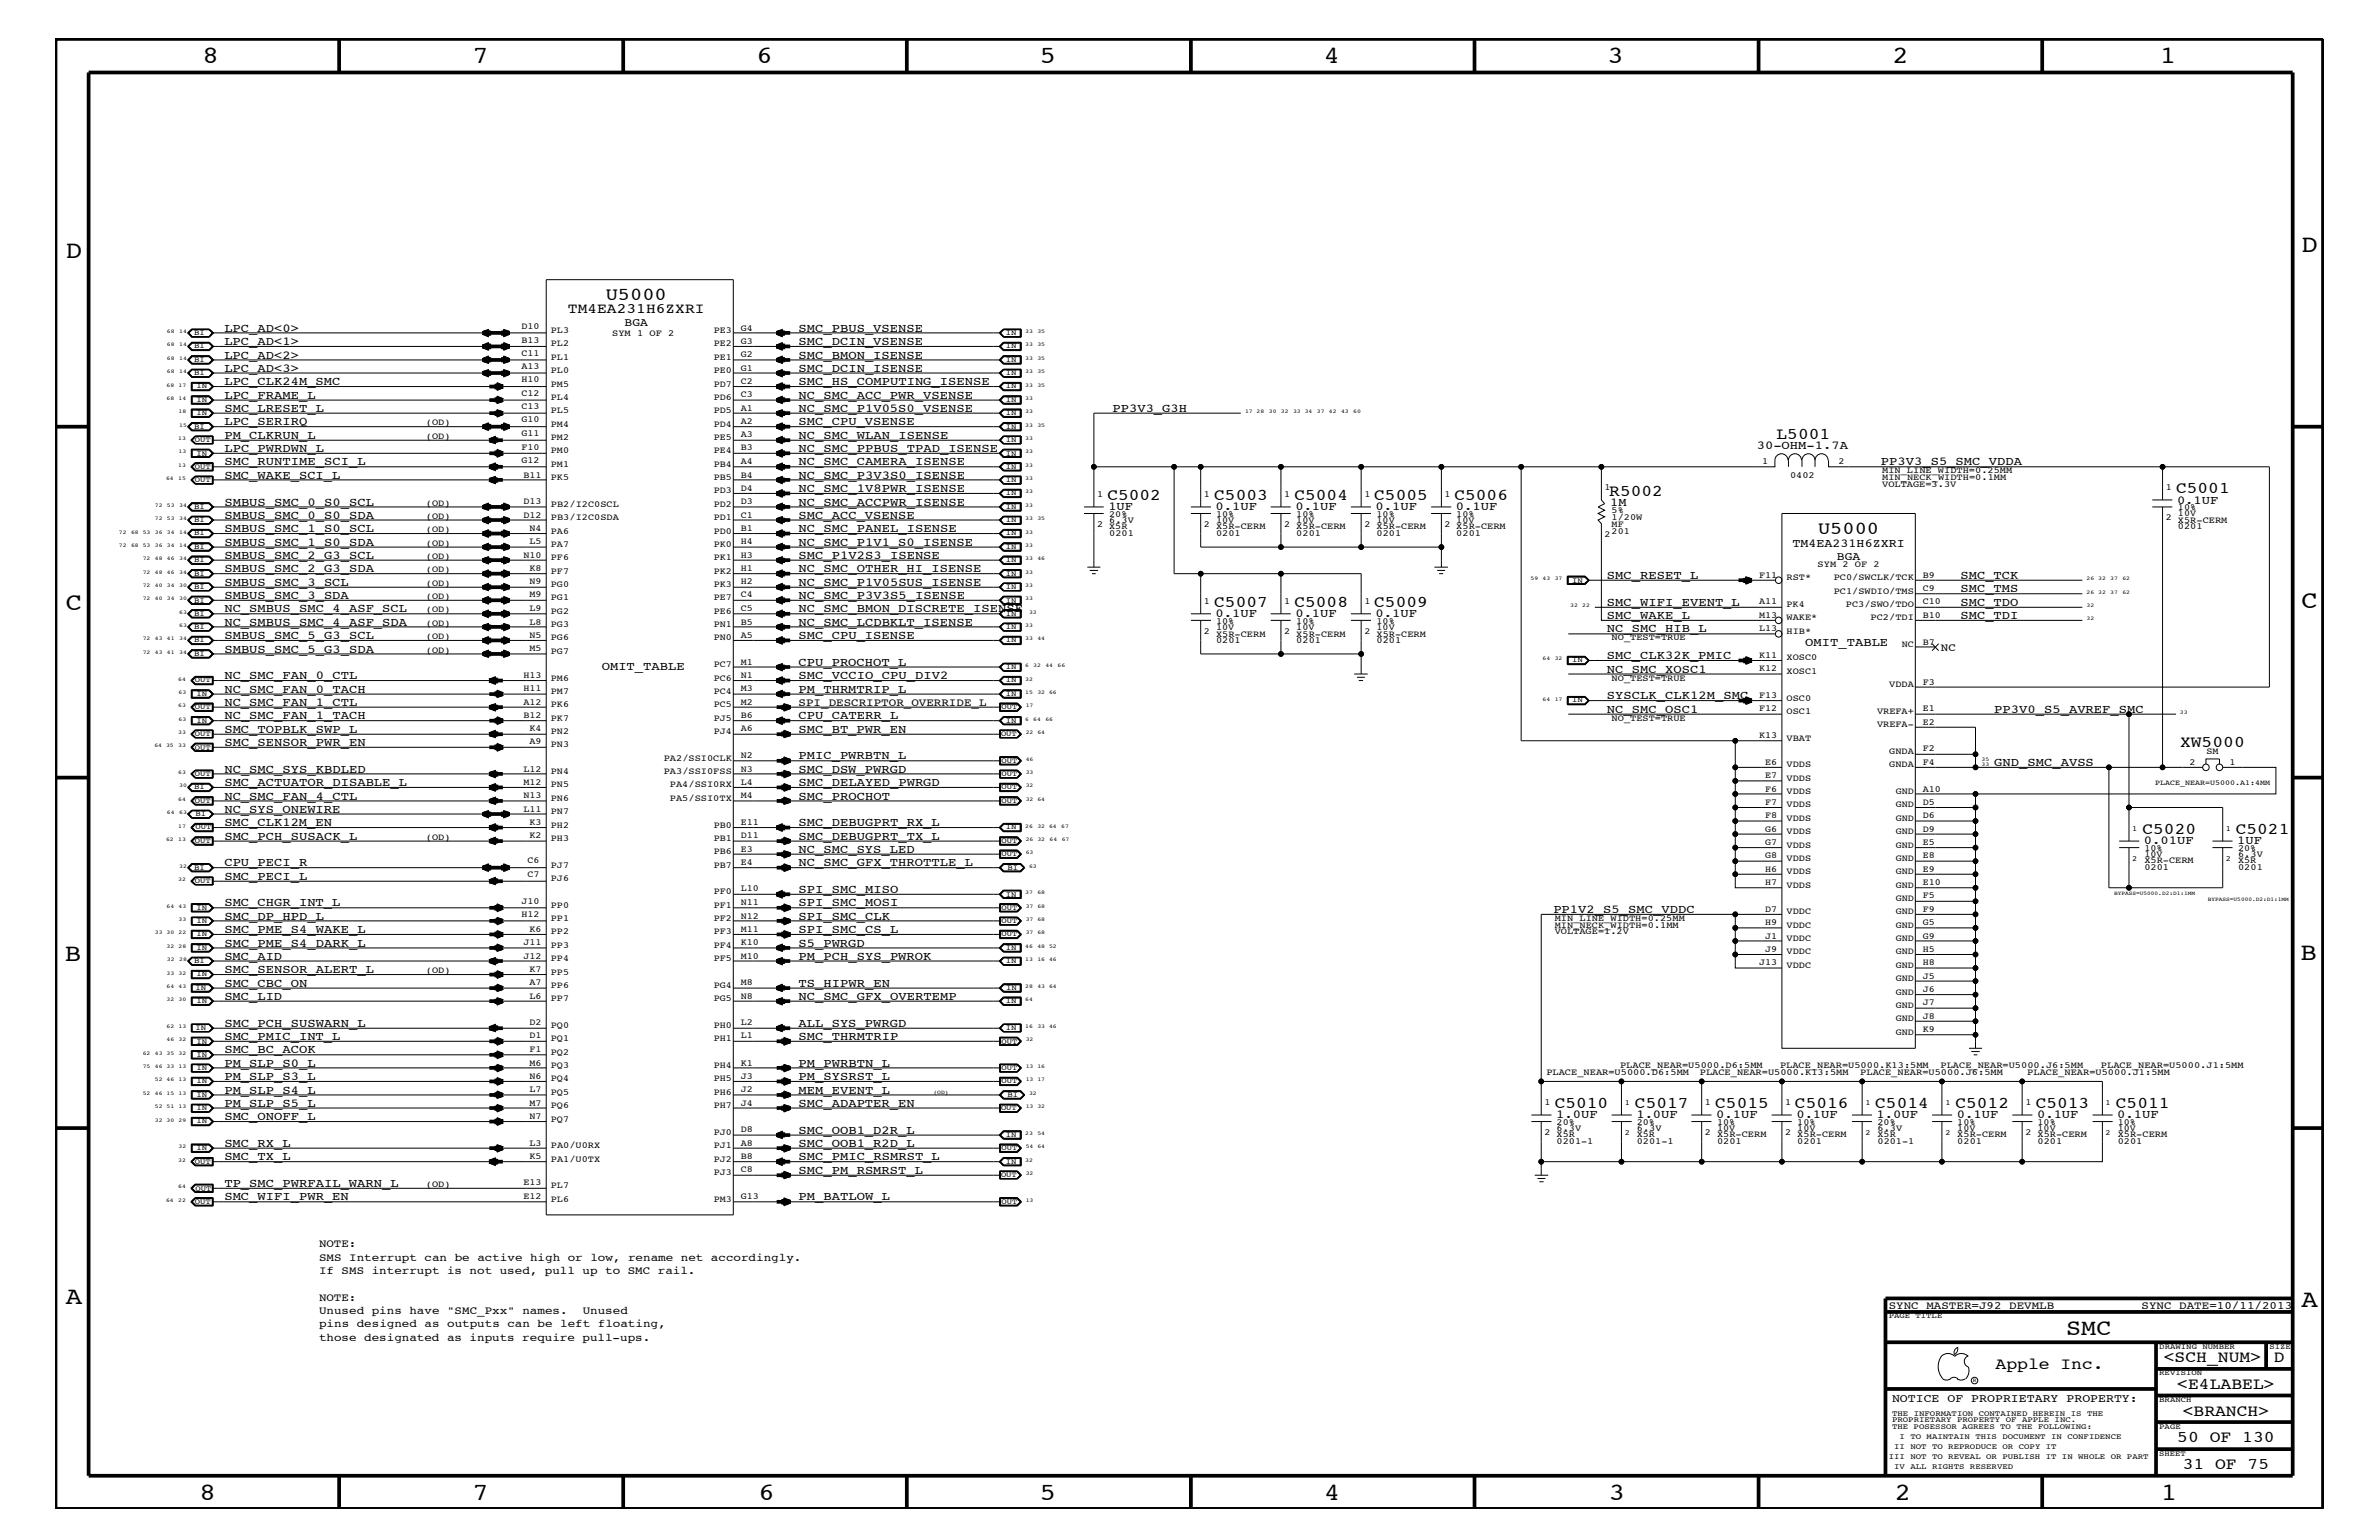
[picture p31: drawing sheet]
<svg xmlns="http://www.w3.org/2000/svg" width="432mm" height="279mm" viewBox="0 0 432 279" stroke-linecap="round" stroke-linejoin="round" font-family="sans-serif">
<defs><g id="words">
<g font-size="4.5">
<text x="36.7" y="11.5">8</text>
<text x="85.8" y="11.5">7</text>
<text x="137.3" y="11.5">6</text>
<text x="188.7" y="11.5">5</text>
<text x="240.3" y="11.5">4</text>
<text x="291.8" y="11.5">3</text>
<text x="343.5" y="11.5">2</text>
<text x="392" y="11.5">1</text>
<text x="11.9" y="46.8">D</text>
<text x="417.7" y="45.7">D</text>
<text x="11.9" y="110.6">C</text>
<text x="417.7" y="110.4">C</text>
<text x="11.8" y="174.3">B</text>
<text x="417.6" y="174.2">B</text>
<text x="11.9" y="236.7">A</text>
<text x="417.7" y="237.1">A</text>
<text x="36.2" y="272.1">8</text>
<text x="85.8" y="272.1">7</text>
<text x="137.7" y="272.1">6</text>
<text x="188.7" y="272.1">5</text>
<text x="240.4" y="272.1">4</text>
<text x="292" y="272.1">3</text>
<text x="343.9" y="272.1">2</text>
<text x="392.2" y="272.1">1</text>
</g>
<text font-size="4.1" x="375" y="242.3">SMC</text>
<g font-size="3.3">
<text x="109.9" y="54.4">U5000</text>
<text x="330" y="96.8">U5000</text>
</g>
<g font-size="3">
<text x="322.5" y="79.7">L5001</text>
<text x="395" y="89.5">C5001</text>
<text x="201" y="90.7">C5002</text>
<text x="220.4" y="90.7">C5003</text>
<text x="234.9" y="90.7">C5004</text>
<text x="249.4" y="90.7">C5005</text>
<text x="264" y="90.7">C5006</text>
<text x="292.1" y="90">R5002</text>
<text x="220.4" y="110.2">C5007</text>
<text x="234.9" y="110.2">C5008</text>
<text x="249.4" y="110.2">C5009</text>
<text x="395.7" y="135.5">XW5000</text>
<text x="388.9" y="151.3">C5020</text>
<text x="405.8" y="151.3">C5021</text>
<text x="282.2" y="201">C5010</text>
<text x="296.8" y="201">C5017</text>
<text x="311.3" y="201">C5015</text>
<text x="325.8" y="201">C5016</text>
<text x="340.4" y="201">C5014</text>
<text x="354.9" y="201">C5012</text>
<text x="369.5" y="201">C5013</text>
<text x="384" y="201">C5011</text>
<text x="362.2" y="248.4">Apple Inc.</text>
<text x="392.7" y="247.1">&lt;SCH_NUM&gt;</text>
<text x="395.2" y="252">&lt;E4LABEL&gt;</text>
<text x="412.7" y="247.1">D</text>
<text x="396.2" y="256.8">&lt;BRANCH&gt;</text>
<text x="395.2" y="261.6">50 OF 130</text>
<text x="396.2" y="266.6">31 OF 75</text>
</g>
<text font-size="2.6" x="103.1" y="56.8">TM4EA231H6ZXRI</text>
<g font-size="2.2">
<text x="40.7" y="65.1">LPC_AD&lt;2&gt;</text>
<text x="40.7" y="62.6">LPC_AD&lt;1&gt;</text>
<text x="40.7" y="60.2">LPC_AD&lt;0&gt;</text>
<text x="144.9" y="62.6">SMC_DCIN_VSENSE</text>
<text x="144.9" y="60.2">SMC_PBUS_VSENSE</text>
<text x="144.9" y="65.1">SMC_BMON_ISENSE</text>
<text x="40.7" y="67.5">LPC_AD&lt;3&gt;</text>
<text x="40.7" y="69.9">LPC_CLK24M_SMC</text>
<text x="144.9" y="67.5">SMC_DCIN_ISENSE</text>
<text x="144.9" y="69.9">SMC_HS_COMPUTING_ISENSE</text>
<text x="40.7" y="72.3">LPC_FRAME_L</text>
<text x="40.7" y="74.7">SMC_LRESET_L</text>
<text x="40.7" y="77.2">LPC_SERIRQ</text>
<text x="144.9" y="74.7">NC_SMC_P1V05S0_VSENSE</text>
<text x="144.9" y="72.3">NC_SMC_ACC_PWR_VSENSE</text>
<text x="144.9" y="77.2">SMC_CPU_VSENSE</text>
<text x="201.9" y="74.7">PP3V3_G3H</text>
<text x="40.7" y="79.6">PM_CLKRUN_L</text>
<text x="40.7" y="82">LPC_PWRDWN_L</text>
<text x="144.9" y="79.6">NC_SMC_WLAN_ISENSE</text>
<text x="144.9" y="82">NC_SMC_PPBUS_TPAD_ISENSE</text>
<text x="318.9" y="81.4">30-OHM-1.7A</text>
<text x="40.7" y="86.9">SMC_WAKE_SCI_L</text>
<text x="40.7" y="84.4">SMC_RUNTIME_SCI_L</text>
<text x="144.9" y="86.9">NC_SMC_P3V3S0_ISENSE</text>
<text x="144.9" y="84.4">NC_SMC_CAMERA_ISENSE</text>
<text x="144.9" y="89.3">NC_SMC_1V8PWR_ISENSE</text>
<text x="341.4" y="84.4">PP3V3_S5_SMC_VDDA</text>
<text x="40.7" y="94.2">SMBUS_SMC_0_S0_SDA</text>
<text x="40.7" y="91.7">SMBUS_SMC_0_S0_SCL</text>
<text x="144.9" y="94.2">SMC_ACC_VSENSE</text>
<text x="144.9" y="91.7">NC_SMC_ACCPWR_ISENSE</text>
<text x="201.2" y="92.6">1UF</text>
<text x="220.6" y="92.6">0.1UF</text>
<text x="235.1" y="92.6">0.1UF</text>
<text x="249.7" y="92.6">0.1UF</text>
<text x="264.2" y="92.6">0.1UF</text>
<text x="292.3" y="91.8">1M</text>
<text x="395.1" y="91.4">0.1UF</text>
<text x="40.7" y="96.5">SMBUS_SMC_1_S0_SCL</text>
<text x="40.7" y="101.4">SMBUS_SMC_2_G3_SCL</text>
<text x="40.7" y="99">SMBUS_SMC_1_S0_SDA</text>
<text x="144.9" y="101.4">SMC_P1V2S3_ISENSE</text>
<text x="144.9" y="99">NC_SMC_P1V1_S0_ISENSE</text>
<text x="144.9" y="96.5">NC_SMC_PANEL_ISENSE</text>
<text x="325.3" y="99.3">TM4EA231H6ZXRI</text>
<text x="40.7" y="103.8">SMBUS_SMC_2_G3_SDA</text>
<text x="40.7" y="106.3">SMBUS_SMC_3_SCL</text>
<text x="144.9" y="106.3">NC_SMC_P1V05SUS_ISENSE</text>
<text x="144.9" y="103.8">NC_SMC_OTHER_HI_ISENSE</text>
<text x="291.7" y="105">SMC_RESET_L</text>
<text x="355.9" y="105">SMC_TCK</text>
<text x="355.9" y="107.5">SMC_TMS</text>
<text x="40.7" y="108.7">SMBUS_SMC_3_SDA</text>
<text x="40.7" y="111.1">NC_SMBUS_SMC_4_ASF_SCL</text>
<text x="40.7" y="113.6">NC_SMBUS_SMC_4_ASF_SDA</text>
<text x="144.9" y="113.6">NC_SMC_LCDBKLT_ISENSE</text>
<text x="144.9" y="108.7">NC_SMC_P3V3S5_ISENSE</text>
<text x="144.9" y="111.1">NC_SMC_BMON_DISCRETE_ISENSE</text>
<text x="220.6" y="112">0.1UF</text>
<text x="235.1" y="112">0.1UF</text>
<text x="249.7" y="112">0.1UF</text>
<text x="291.7" y="112.3">SMC_WAKE_L</text>
<text x="291.7" y="109.9">SMC_WIFI_EVENT_L</text>
<text x="355.9" y="112.3">SMC_TDI</text>
<text x="355.9" y="109.9">SMC_TDO</text>
<text x="40.7" y="118.4">SMBUS_SMC_5_G3_SDA</text>
<text x="40.7" y="115.9">SMBUS_SMC_5_G3_SCL</text>
<text x="144.9" y="115.9">SMC_CPU_ISENSE</text>
<text x="291.7" y="114.8">NC_SMC_HIB_L</text>
<text x="291.7" y="119.6">SMC_CLK32K_PMIC</text>
<text x="327.7" y="117.3">OMIT_TABLE</text>
<text x="40.7" y="123.2">NC_SMC_FAN_0_CTL</text>
<text x="40.7" y="125.7">NC_SMC_FAN_0_TACH</text>
<text x="109.2" y="121.5">OMIT_TABLE</text>
<text x="144.9" y="120.8">CPU_PROCHOT_L</text>
<text x="144.9" y="125.7">PM_THRMTRIP_L</text>
<text x="144.9" y="123.2">SMC_VCCIO_CPU_DIV2</text>
<text x="291.7" y="122">NC_SMC_XOSC1</text>
<text x="40.7" y="128">NC_SMC_FAN_1_CTL</text>
<text x="40.7" y="130.5">NC_SMC_FAN_1_TACH</text>
<text x="144.9" y="130.5">CPU_CATERR_L</text>
<text x="291.7" y="126.9">SYSCLK_CLK12M_SMC</text>
<text x="291.7" y="129.3">NC_SMC_OSC1</text>
<text x="361.9" y="129.3">PP3V0_S5_AVREF_SMC</text>
<text x="40.7" y="135.3">SMC_SENSOR_PWR_EN</text>
<text x="40.7" y="133">SMC_TOPBLK_SWP_L</text>
<text x="144.9" y="133">SMC_BT_PWR_EN</text>
<text x="144.9" y="137.8">PMIC_PWRBTN_L</text>
<text x="40.7" y="142.6">SMC_ACTUATOR_DISABLE_L</text>
<text x="40.7" y="140.2">NC_SMC_SYS_KBDLED</text>
<text x="144.9" y="140.2">SMC_DSW_PWRGD</text>
<text x="144.9" y="142.6">SMC_DELAYED_PWRGD</text>
<text x="361.9" y="139">GND_SMC_AVSS</text>
<text x="40.7" y="145.1">NC_SMC_FAN_4_CTL</text>
<text x="40.7" y="149.9">SMC_CLK12M_EN</text>
<text x="40.7" y="147.5">NC_SYS_ONEWIRE</text>
<text x="144.9" y="145.1">SMC_PROCHOT</text>
<text x="144.9" y="149.9">SMC_DEBUGPRT_RX_L</text>
<text x="40.7" y="152.3">SMC_PCH_SUSACK_L</text>
<text x="144.9" y="152.3">SMC_DEBUGPRT_TX_L</text>
<text x="144.9" y="154.7">NC_SMC_SYS_LED</text>
<text x="389.1" y="153.2">0.01UF</text>
<text x="406.1" y="153.2">1UF</text>
<text x="40.7" y="157.2">CPU_PECI_R</text>
<text x="40.7" y="159.6">SMC_PECI_L</text>
<text x="144.9" y="162">SPI_SMC_MISO</text>
<text x="144.9" y="157.2">NC_SMC_GFX_THROTTLE_L</text>
<text x="40.7" y="164.5">SMC_CHGR_INT_L</text>
<text x="40.7" y="166.9">SMC_DP_HPD_L</text>
<text x="144.9" y="166.9">SPI_SMC_CLK</text>
<text x="144.9" y="164.5">SPI_SMC_MOSI</text>
<text x="281.9" y="165.6">PP1V2_S5_SMC_VDDC</text>
<text x="40.7" y="169.3">SMC_PME_S4_WAKE_L</text>
<text x="40.7" y="171.7">SMC_PME_S4_DARK_L</text>
<text x="144.9" y="171.7">S5_PWRGD</text>
<text x="144.9" y="169.3">SPI_SMC_CS_L</text>
<text x="40.7" y="176.6">SMC_SENSOR_ALERT_L</text>
<text x="40.7" y="179">SMC_CBC_ON</text>
<text x="40.7" y="174.2">SMC_AID</text>
<text x="144.9" y="179">TS_HIPWR_EN</text>
<text x="145" y="174.2">PM_PCH_SYS_PWROK</text>
<text x="40.7" y="181.4">SMC_LID</text>
<text x="144.9" y="181.4">NC_SMC_GFX_OVERTEMP</text>
<text x="40.7" y="186.3">SMC_PCH_SUSWARN_L</text>
<text x="40.7" y="188.7">SMC_PMIC_INT_L</text>
<text x="40.7" y="191.1">SMC_BC_ACOK</text>
<text x="144.9" y="188.7">SMC_THRMTRIP</text>
<text x="144.9" y="186.3">ALL_SYS_PWRGD</text>
<text x="40.7" y="195.9">PM_SLP_S3_L</text>
<text x="40.7" y="193.6">PM_SLP_S0_L</text>
<text x="144.9" y="193.6">PM_PWRBTN_L</text>
<text x="144.9" y="195.9">PM_SYSRST_L</text>
<text x="40.7" y="200.9">PM_SLP_S5_L</text>
<text x="40.7" y="198.4">PM_SLP_S4_L</text>
<text x="40.7" y="203.2">SMC_ONOFF_L</text>
<text x="144.9" y="198.4">MEM_EVENT_L</text>
<text x="144.9" y="200.9">SMC_ADAPTER_EN</text>
<text x="282.4" y="202.9">1.0UF</text>
<text x="297" y="202.9">1.0UF</text>
<text x="311.5" y="202.9">0.1UF</text>
<text x="326.1" y="202.9">0.1UF</text>
<text x="340.6" y="202.9">1.0UF</text>
<text x="355.2" y="202.9">0.1UF</text>
<text x="369.7" y="202.9">0.1UF</text>
<text x="384.3" y="202.9">0.1UF</text>
<text x="40.7" y="208.1">SMC_RX_L</text>
<text x="144.9" y="205.7">SMC_OOB1_D2R_L</text>
<text x="144.9" y="208.1">SMC_OOB1_R2D_L</text>
<text x="40.7" y="215.3">TP_SMC_PWRFAIL_WARN_L</text>
<text x="40.7" y="210.5">SMC_TX_L</text>
<text x="144.9" y="213">SMC_PM_RSMRST_L</text>
<text x="144.9" y="210.5">SMC_PMIC_RSMRST_L</text>
<text x="40.7" y="217.8">SMC_WIFI_PWR_EN</text>
<text x="144.9" y="217.8">PM_BATLOW_L</text>
</g>
<g font-size="2.1">
<text x="113.4" y="59.2">BGA</text>
<text x="333.4" y="101.6">BGA</text>
<text x="343.4" y="254.4">NOTICE OF PROPRIETARY PROPERTY:</text>
</g>
<g font-size="2">
<text x="352.3" y="118.1">NC</text>
<text x="144.9" y="128">SPI_DESCRIPTOR_OVERRIDE_L</text>
<text x="57.9" y="226.3">NOTE:</text>
<text x="57.9" y="231.1">If SMS interrupt is not used, pull up to SMC rail.</text>
<text x="57.9" y="228.7">SMS Interrupt can be active high or low, rename net accordingly.</text>
<text x="57.9" y="238.4">Unused pins have &quot;SMC_Pxx&quot; names.</text>
<text x="57.9" y="236">NOTE:</text>
<text x="105.8" y="238.4">Unused</text>
<text x="342.8" y="237.4">SYNC_MASTER=J92_DEVMLB</text>
<text x="388.7" y="237.4">SYNC_DATE=10/11/2013</text>
<text x="57.9" y="240.8">pins designed as outputs can be left floating,</text>
<text x="57.9" y="243.3">those designated as inputs require pull-ups.</text>
</g>
<g font-size="1.7">
<text x="94.7" y="59.7">D10</text>
<text x="134.5" y="60">G4</text>
<text x="94.7" y="64.5">C11</text>
<text x="94.7" y="62.2">B13</text>
<text x="100" y="62.9">PL2</text>
<text x="100" y="65.3">PL1</text>
<text x="100" y="60.4">PL3</text>
<text x="111.1" y="61">SYM 1 OF 2</text>
<text x="129.5" y="60.4">PE3</text>
<text x="129.5" y="65.3">PE1</text>
<text x="129.5" y="62.9">PE2</text>
<text x="134.5" y="64.8">G2</text>
<text x="134.5" y="62.3">G3</text>
<text x="94.7" y="67">A13</text>
<text x="94.7" y="71.8">C12</text>
<text x="94.7" y="69.4">H10</text>
<text x="100" y="70.1">PM5</text>
<text x="100" y="67.7">PL0</text>
<text x="129.5" y="67.7">PE0</text>
<text x="129.5" y="70.1">PD7</text>
<text x="134.5" y="69.6">C2</text>
<text x="134.5" y="67.3">G1</text>
<text x="77.3" y="77.2">(OD)</text>
<text x="94.7" y="74.3">C13</text>
<text x="94.7" y="76.7">G10</text>
<text x="100" y="77.4">PM4</text>
<text x="100" y="75">PL5</text>
<text x="100" y="72.6">PL4</text>
<text x="129.5" y="77.4">PD4</text>
<text x="129.5" y="75">PD5</text>
<text x="129.5" y="72.6">PD6</text>
<text x="134.5" y="76.9">A2</text>
<text x="134.5" y="74.5">A1</text>
<text x="134.5" y="72.1">C3</text>
<text x="77.3" y="79.6">(OD)</text>
<text x="94.7" y="81.6">F10</text>
<text x="94.7" y="83.9">G12</text>
<text x="94.7" y="79.1">G11</text>
<text x="100" y="82.2">PM0</text>
<text x="100" y="79.9">PM2</text>
<text x="129.5" y="82.2">PE4</text>
<text x="129.5" y="79.9">PE5</text>
<text x="134.5" y="81.7">B3</text>
<text x="134.5" y="79.4">A3</text>
<text x="95" y="86.6">B11</text>
<text x="100" y="87.1">PK5</text>
<text x="100" y="84.7">PM1</text>
<text x="129.5" y="89.5">PD3</text>
<text x="129.5" y="87.1">PB5</text>
<text x="129.5" y="84.7">PB4</text>
<text x="134.5" y="84.2">A4</text>
<text x="134.5" y="86.6">B4</text>
<text x="134.5" y="89">D4</text>
<text x="291.3" y="88.9">1</text>
<text x="319.9" y="84.1">1</text>
<text x="324.9" y="86.6">0402</text>
<text x="333.7" y="84.1">2</text>
<text x="341.6" y="88.3">VOLTAGE=3.3V</text>
<text x="341.6" y="85.9">MIN_LINE_WIDTH=0.25MM</text>
<text x="341.6" y="87.1">MIN_NECK_WIDTH=0.1MM</text>
<text x="393.1" y="88.9">1</text>
<text x="77.3" y="94.2">(OD)</text>
<text x="77.3" y="91.7">(OD)</text>
<text x="95" y="91.5">D13</text>
<text x="95" y="93.9">D12</text>
<text x="100" y="94.3">PB3/I2C0SDA</text>
<text x="100" y="92">PB2/I2C0SCL</text>
<text x="129.5" y="94.3">PD1</text>
<text x="129.5" y="92">PD2</text>
<text x="134.5" y="93.9">C1</text>
<text x="134.5" y="91.5">D3</text>
<text x="199.1" y="90.1">1</text>
<text x="199.1" y="95.6">2</text>
<text x="201.3" y="94.9">6.3V</text>
<text x="201.3" y="93.8">20%</text>
<text x="218.5" y="90.1">1</text>
<text x="218.5" y="95.6">2</text>
<text x="220.7" y="94.9">10V</text>
<text x="220.7" y="93.8">10%</text>
<text x="233.1" y="90.1">1</text>
<text x="233.1" y="95.6">2</text>
<text x="235.3" y="94.9">10V</text>
<text x="235.3" y="93.8">10%</text>
<text x="247.6" y="90.1">1</text>
<text x="247.6" y="95.6">2</text>
<text x="249.9" y="94.9">10V</text>
<text x="249.9" y="93.8">10%</text>
<text x="262.2" y="90.1">1</text>
<text x="262.2" y="95.6">2</text>
<text x="264.3" y="94.9">10V</text>
<text x="264.3" y="93.8">10%</text>
<text x="292.5" y="93.2">5%</text>
<text x="292.5" y="94.3">1/20W</text>
<text x="292.5" y="95.6">MF</text>
<text x="393.1" y="94.3">2</text>
<text x="395.3" y="92.6">10%</text>
<text x="395.3" y="93.7">10V</text>
<text x="395.3" y="94.9">X5R-CERM</text>
<text x="77.3" y="96.5">(OD)</text>
<text x="77.3" y="99">(OD)</text>
<text x="77.3" y="101.4">(OD)</text>
<text x="95" y="101.2">N10</text>
<text x="96.1" y="96.3">N4</text>
<text x="96.1" y="98.7">L5</text>
<text x="100" y="101.6">PF6</text>
<text x="100" y="99.3">PA7</text>
<text x="100" y="96.8">PA6</text>
<text x="129.5" y="101.6">PK1</text>
<text x="129.5" y="99.3">PK0</text>
<text x="129.5" y="96.8">PD0</text>
<text x="134.5" y="96.3">B1</text>
<text x="134.5" y="98.7">H4</text>
<text x="134.5" y="101.2">H3</text>
<text x="201.3" y="96">X5R</text>
<text x="201.3" y="97.3">0201</text>
<text x="220.7" y="96">X5R-CERM</text>
<text x="220.7" y="97.3">0201</text>
<text x="235.3" y="96">X5R-CERM</text>
<text x="235.3" y="97.3">0201</text>
<text x="249.9" y="96">X5R-CERM</text>
<text x="249.9" y="97.3">0201</text>
<text x="264.3" y="97.3">0201</text>
<text x="264.3" y="96">X5R-CERM</text>
<text x="291.3" y="97.4">2</text>
<text x="292.5" y="96.8">201</text>
<text x="395.3" y="96">0201</text>
<text x="77.3" y="103.8">(OD)</text>
<text x="77.3" y="106.3">(OD)</text>
<text x="96.1" y="103.6">K8</text>
<text x="96.1" y="106">N9</text>
<text x="100" y="104.1">PF7</text>
<text x="100" y="106.5">PG0</text>
<text x="129.5" y="106.5">PK3</text>
<text x="129.5" y="104.1">PK2</text>
<text x="134.5" y="103.6">H1</text>
<text x="134.5" y="106">H2</text>
<text x="319.3" y="104.8">F11</text>
<text x="324.3" y="105.3">RST*</text>
<text x="329.9" y="102.8">SYM 2 OF 2</text>
<text x="332.8" y="107.7">PC1/SWDIO/TMS</text>
<text x="332.8" y="105.3">PC0/SWCLK/TCK</text>
<text x="349" y="104.8">B9</text>
<text x="349" y="107.2">C9</text>
<text x="77.3" y="111.1">(OD)</text>
<text x="77.3" y="108.7">(OD)</text>
<text x="77.3" y="113.6">(OD)</text>
<text x="96.1" y="108.4">M9</text>
<text x="96.1" y="110.9">L9</text>
<text x="96.1" y="113.3">L8</text>
<text x="100" y="113.7">PG3</text>
<text x="100" y="111.4">PG2</text>
<text x="100" y="108.9">PG1</text>
<text x="129.5" y="113.7">PN1</text>
<text x="129.5" y="111.4">PE6</text>
<text x="129.5" y="108.9">PE7</text>
<text x="134.5" y="110.9">C5</text>
<text x="134.5" y="108.4">C4</text>
<text x="134.5" y="113.3">B5</text>
<text x="218.5" y="109.5">1</text>
<text x="220.7" y="113.1">10%</text>
<text x="233.1" y="109.5">1</text>
<text x="235.3" y="113.1">10%</text>
<text x="247.6" y="109.5">1</text>
<text x="249.9" y="113.1">10%</text>
<text x="319.3" y="109.7">A11</text>
<text x="319.3" y="112">M13</text>
<text x="324.3" y="110.2">PK4</text>
<text x="324.3" y="112.6">WAKE*</text>
<text x="335" y="110.2">PC3/SWO/TDO</text>
<text x="339.5" y="112.6">PC2/TDI</text>
<text x="349" y="112">B10</text>
<text x="349" y="109.7">C10</text>
<text x="77.3" y="118.4">(OD)</text>
<text x="77.3" y="115.9">(OD)</text>
<text x="96.1" y="115.7">N5</text>
<text x="96.1" y="118.1">M5</text>
<text x="100" y="116.2">PG6</text>
<text x="100" y="118.6">PG7</text>
<text x="129.5" y="116.2">PN0</text>
<text x="134.5" y="115.7">A5</text>
<text x="218.5" y="115">2</text>
<text x="220.7" y="115.5">X5R-CERM</text>
<text x="220.7" y="116.7">0201</text>
<text x="220.7" y="114.2">10V</text>
<text x="233.1" y="115">2</text>
<text x="235.3" y="116.7">0201</text>
<text x="235.3" y="114.2">10V</text>
<text x="235.3" y="115.5">X5R-CERM</text>
<text x="247.6" y="115">2</text>
<text x="249.9" y="116.7">0201</text>
<text x="249.9" y="114.2">10V</text>
<text x="249.9" y="115.5">X5R-CERM</text>
<text x="292.5" y="116.2">NO_TEST=TRUE</text>
<text x="319.3" y="114.5">L13</text>
<text x="319.3" y="119.3">K11</text>
<text x="324.3" y="115">HIB*</text>
<text x="324.3" y="119.8">XOSC0</text>
<text x="345.2" y="117.4">NC</text>
<text x="349" y="117">B7</text>
<text x="95" y="123">H13</text>
<text x="95" y="125.4">H11</text>
<text x="100" y="123.5">PM6</text>
<text x="100" y="125.9">PM7</text>
<text x="129.5" y="123.5">PC6</text>
<text x="129.5" y="125.9">PC4</text>
<text x="129.5" y="121">PC7</text>
<text x="134.5" y="125.4">M3</text>
<text x="134.5" y="123">N1</text>
<text x="134.5" y="120.6">M1</text>
<text x="292.5" y="123.5">NO_TEST=TRUE</text>
<text x="319.3" y="121.8">K12</text>
<text x="324.3" y="122.3">XOSC1</text>
<text x="342.9" y="124.7">VDDA</text>
<text x="349" y="124.2">F3</text>
<text x="95" y="127.9">A12</text>
<text x="95" y="130.2">B12</text>
<text x="100" y="128.3">PK6</text>
<text x="100" y="130.8">PK7</text>
<text x="129.5" y="128.3">PC5</text>
<text x="129.5" y="130.8">PJ5</text>
<text x="134.5" y="127.9">M2</text>
<text x="134.5" y="130.2">B6</text>
<text x="292.5" y="130.8">NO_TEST=TRUE</text>
<text x="319.3" y="126.6">F13</text>
<text x="319.3" y="129.1">F12</text>
<text x="324.3" y="129.6">OSC1</text>
<text x="324.3" y="127.1">OSC0</text>
<text x="340.7" y="129.6">VREFA+</text>
<text x="340.7" y="131.9">VREFA-</text>
<text x="349" y="131.5">E2</text>
<text x="349" y="129.1">E1</text>
<text x="96.1" y="132.7">K4</text>
<text x="96.1" y="135.1">A9</text>
<text x="100" y="135.6">PN3</text>
<text x="100" y="133.2">PN2</text>
<text x="129.5" y="133.2">PJ4</text>
<text x="134.5" y="137.5">N2</text>
<text x="134.5" y="132.7">A6</text>
<text x="319.3" y="133.9">K13</text>
<text x="324.3" y="134.4">VBAT</text>
<text x="342.9" y="136.8">GNDA</text>
<text x="349" y="136.3">F2</text>
<text x="400.5" y="136.8">SM</text>
<text x="95" y="140">L12</text>
<text x="95" y="142.4">M12</text>
<text x="100" y="142.9">PN5</text>
<text x="100" y="140.4">PN4</text>
<text x="120.5" y="140.4">PA3/SSI0FSS</text>
<text x="120.5" y="138">PA2/SSI0CLK</text>
<text x="121.6" y="142.9">PA4/SSI0RX</text>
<text x="134.5" y="140">N3</text>
<text x="134.5" y="142.4">L4</text>
<text x="320.4" y="138.7">E6</text>
<text x="320.4" y="141.2">E7</text>
<text x="320.4" y="143.6">F6</text>
<text x="324.3" y="141.7">VDDS</text>
<text x="324.3" y="139.2">VDDS</text>
<text x="342.9" y="139.2">GNDA</text>
<text x="349" y="143.6">A10</text>
<text x="349" y="138.7">F4</text>
<text x="397.4" y="138.9">2</text>
<text x="404.7" y="138.9">1</text>
<text x="95" y="144.8">N13</text>
<text x="95" y="147.3">L11</text>
<text x="96.1" y="149.6">K3</text>
<text x="100" y="145.3">PN6</text>
<text x="100" y="147.7">PN7</text>
<text x="121.6" y="145.3">PA5/SSI0TX</text>
<text x="134.5" y="144.8">M4</text>
<text x="134.5" y="149.6">E11</text>
<text x="320.4" y="146">F7</text>
<text x="320.4" y="148.4">F8</text>
<text x="324.3" y="149">VDDS</text>
<text x="324.3" y="146.5">VDDS</text>
<text x="324.3" y="144">VDDS</text>
<text x="344.1" y="146.5">GND</text>
<text x="344.1" y="144">GND</text>
<text x="344.1" y="149">GND</text>
<text x="349" y="146">D5</text>
<text x="349" y="148.4">D6</text>
<text x="77.3" y="152.3">(OD)</text>
<text x="96.1" y="152.1">K2</text>
<text x="100" y="152.6">PH3</text>
<text x="100" y="150.1">PH2</text>
<text x="129.5" y="150.1">PB0</text>
<text x="129.5" y="152.6">PB1</text>
<text x="129.5" y="155">PB6</text>
<text x="134.5" y="152.1">D11</text>
<text x="134.5" y="154.5">E3</text>
<text x="320.4" y="150.9">G6</text>
<text x="320.4" y="153.3">G7</text>
<text x="320.4" y="155.7">G8</text>
<text x="324.3" y="153.8">VDDS</text>
<text x="324.3" y="151.3">VDDS</text>
<text x="344.1" y="153.8">GND</text>
<text x="344.1" y="151.3">GND</text>
<text x="349" y="150.9">D9</text>
<text x="349" y="153.3">E5</text>
<text x="349" y="155.7">E8</text>
<text x="389.2" y="155.5">10V</text>
<text x="389.2" y="154.4">10%</text>
<text x="406.2" y="155.5">6.3V</text>
<text x="406.2" y="154.4">20%</text>
<text x="95.8" y="159.1">C7</text>
<text x="95.8" y="156.7">C6</text>
<text x="100" y="159.9">PJ6</text>
<text x="100" y="157.4">PJ7</text>
<text x="129.5" y="157.4">PB7</text>
<text x="134.5" y="156.9">E4</text>
<text x="134.5" y="161.7">L10</text>
<text x="320.4" y="158.2">H6</text>
<text x="320.4" y="160.6">H7</text>
<text x="324.3" y="161.1">VDDS</text>
<text x="324.3" y="158.6">VDDS</text>
<text x="324.3" y="156.2">VDDS</text>
<text x="344.1" y="158.6">GND</text>
<text x="344.1" y="161.1">GND</text>
<text x="344.1" y="156.2">GND</text>
<text x="349" y="158.2">E9</text>
<text x="349" y="160.6">E10</text>
<text x="389.2" y="156.7">X5R-CERM</text>
<text x="389.2" y="157.9">0201</text>
<text x="406.2" y="156.7">X5R</text>
<text x="406.2" y="157.9">0201</text>
<text x="94.7" y="163.9">J10</text>
<text x="94.7" y="166.4">H12</text>
<text x="100" y="167.1">PP1</text>
<text x="100" y="164.7">PP0</text>
<text x="129.5" y="167.1">PF2</text>
<text x="129.5" y="164.7">PF1</text>
<text x="129.5" y="162.2">PF0</text>
<text x="134.5" y="164.2">N11</text>
<text x="134.5" y="166.7">N12</text>
<text x="282.2" y="167.1">MIN_LINE_WIDTH=0.25MM</text>
<text x="320.4" y="165.4">D7</text>
<text x="320.4" y="167.8">H9</text>
<text x="324.3" y="165.9">VDDC</text>
<text x="344.1" y="165.9">GND</text>
<text x="344.1" y="163.5">GND</text>
<text x="349" y="167.8">G5</text>
<text x="349" y="163">F5</text>
<text x="349" y="165.4">F9</text>
<text x="95" y="171.5">J11</text>
<text x="95" y="173.9">J12</text>
<text x="96.1" y="169">K6</text>
<text x="100" y="172">PP3</text>
<text x="100" y="169.5">PP2</text>
<text x="129.5" y="172">PF4</text>
<text x="129.5" y="169.5">PF3</text>
<text x="134.5" y="169">M11</text>
<text x="134.5" y="171.5">K10</text>
<text x="134.5" y="173.9">M10</text>
<text x="282.2" y="168.3">MIN_NECK_WIDTH=0.1MM</text>
<text x="282.2" y="169.5">VOLTAGE=1.2V</text>
<text x="320.4" y="170.3">J1</text>
<text x="320.4" y="172.7">J9</text>
<text x="324.3" y="170.7">VDDC</text>
<text x="324.3" y="168.3">VDDC</text>
<text x="324.3" y="173.2">VDDC</text>
<text x="344.1" y="173.2">GND</text>
<text x="344.1" y="168.3">GND</text>
<text x="344.1" y="170.7">GND</text>
<text x="349" y="170.3">G9</text>
<text x="349" y="172.7">H5</text>
<text x="77.3" y="176.6">(OD)</text>
<text x="96.1" y="176.3">K7</text>
<text x="96.1" y="178.8">A7</text>
<text x="100" y="179.3">PP6</text>
<text x="100" y="176.8">PP5</text>
<text x="100" y="174.4">PP4</text>
<text x="129.5" y="179.3">PG4</text>
<text x="129.5" y="174.4">PF5</text>
<text x="134.5" y="178.8">M8</text>
<text x="319.3" y="175.1">J13</text>
<text x="324.3" y="175.6">VDDC</text>
<text x="344.1" y="178">GND</text>
<text x="344.1" y="175.6">GND</text>
<text x="349" y="175.1">H8</text>
<text x="349" y="177.6">J5</text>
<text x="349" y="179.9">J6</text>
<text x="96.1" y="181.2">L6</text>
<text x="100" y="181.6">PP7</text>
<text x="129.5" y="181.6">PG5</text>
<text x="134.5" y="181.2">N8</text>
<text x="344.1" y="180.5">GND</text>
<text x="344.1" y="182.9">GND</text>
<text x="344.1" y="185.3">GND</text>
<text x="349" y="182.4">J7</text>
<text x="349" y="184.9">J8</text>
<text x="96.1" y="186">D2</text>
<text x="96.1" y="188.4">D1</text>
<text x="96.1" y="190.9">F1</text>
<text x="100" y="191.4">PQ2</text>
<text x="100" y="188.9">PQ1</text>
<text x="100" y="186.5">PQ0</text>
<text x="129.5" y="188.9">PH1</text>
<text x="129.5" y="186.5">PH0</text>
<text x="134.5" y="186">L2</text>
<text x="134.5" y="188.4">L1</text>
<text x="344.1" y="187.7">GND</text>
<text x="349" y="187.2">K9</text>
<text x="96.1" y="193.3">M6</text>
<text x="96.1" y="195.7">N6</text>
<text x="100" y="196.2">PQ4</text>
<text x="100" y="193.7">PQ3</text>
<text x="129.5" y="196.2">PH5</text>
<text x="129.5" y="193.7">PH4</text>
<text x="134.5" y="193.3">K1</text>
<text x="134.5" y="195.7">J3</text>
<text x="280.7" y="195.1">PLACE_NEAR=U5000.D6:5MM</text>
<text x="294" y="193.8">PLACE_NEAR=U5000.D6:5MM</text>
<text x="308.5" y="195.1">PLACE_NEAR=U5000.K13:5MM</text>
<text x="323.1" y="193.8">PLACE_NEAR=U5000.K13:5MM</text>
<text x="337.7" y="195.1">PLACE_NEAR=U5000.J6:5MM</text>
<text x="352.2" y="193.8">PLACE_NEAR=U5000.J6:5MM</text>
<text x="368" y="195.1">PLACE_NEAR=U5000.J1:5MM</text>
<text x="381.3" y="193.8">PLACE_NEAR=U5000.J1:5MM</text>
<text x="96.1" y="198.1">L7</text>
<text x="96.1" y="200.6">M7</text>
<text x="96.1" y="203">N7</text>
<text x="100" y="203.5">PQ7</text>
<text x="100" y="201">PQ6</text>
<text x="100" y="198.7">PQ5</text>
<text x="129.5" y="201">PH7</text>
<text x="129.5" y="198.7">PH6</text>
<text x="134.5" y="198.1">J2</text>
<text x="134.5" y="200.6">J4</text>
<text x="280.3" y="200.4">1</text>
<text x="309.5" y="200.4">1</text>
<text x="324" y="200.4">1</text>
<text x="367.6" y="200.4">1</text>
<text x="96.1" y="207.9">L3</text>
<text x="100" y="208.3">PA0/U0RX</text>
<text x="129.5" y="208.3">PJ1</text>
<text x="129.5" y="205.9">PJ0</text>
<text x="134.5" y="205.4">D8</text>
<text x="134.5" y="207.9">A8</text>
<text x="280.3" y="205.9">2 X5R</text>
<text x="282.5" y="207.6">0201-1</text>
<text x="282.5" y="205.2">6.3V</text>
<text x="282.5" y="204.1">20%</text>
<text x="297.1" y="207.6">0201-1</text>
<text x="297.1" y="206.4">X5R</text>
<text x="297.1" y="205.2">6.3V</text>
<text x="297.1" y="204.1">20%</text>
<text x="309.5" y="205.9">2 X5R-CERM</text>
<text x="311.7" y="205.2">10V</text>
<text x="311.7" y="204.1">10%</text>
<text x="311.7" y="207.6">0201</text>
<text x="324" y="205.9">2 X5R-CERM</text>
<text x="326.2" y="205.2">10V</text>
<text x="326.2" y="207.6">0201</text>
<text x="326.2" y="204.1">10%</text>
<text x="340.8" y="207.6">0201-1</text>
<text x="340.8" y="206.4">X5R</text>
<text x="340.8" y="205.2">6.3V</text>
<text x="340.8" y="204.1">20%</text>
<text x="355.3" y="206.4">X5R-CERM</text>
<text x="355.3" y="205.2">10V</text>
<text x="355.3" y="207.6">0201</text>
<text x="355.3" y="204.1">10%</text>
<text x="367.6" y="205.9">2 X5R-CERM</text>
<text x="369.8" y="204.1">10%</text>
<text x="369.8" y="207.6">0201</text>
<text x="369.8" y="205.2">10V</text>
<text x="384.4" y="204.1">10%</text>
<text x="384.4" y="207.6">0201</text>
<text x="384.4" y="205.2">10V</text>
<text x="384.4" y="206.4">X5R-CERM</text>
<text x="77.3" y="215.3">(OD)</text>
<text x="95" y="215.1">E13</text>
<text x="96.1" y="210.3">K5</text>
<text x="100" y="210.8">PA1/U0TX</text>
<text x="100" y="215.6">PL7</text>
<text x="129.5" y="213.2">PJ3</text>
<text x="129.5" y="210.8">PJ2</text>
<text x="134.5" y="210.3">B8</text>
<text x="134.5" y="212.7">C8</text>
<text x="95" y="217.5">E12</text>
<text x="100" y="218">PL6</text>
<text x="129.5" y="218">PM3</text>
<text x="134.4" y="217.5">G13</text>
</g>
<g font-size="1.4">
<text x="35.2" y="60.8">BI</text>
<text x="35.2" y="63.2">BI</text>
<text x="35.2" y="65.6">BI</text>
<text x="182.5" y="60.8">IN</text>
<text x="182.5" y="63.2">IN</text>
<text x="182.5" y="65.6">IN</text>
<text x="35.2" y="68.1">BI</text>
<text x="35.6" y="70.5">IN</text>
<text x="182.5" y="70.5">IN</text>
<text x="182.5" y="68.1">IN</text>
<text x="35.2" y="77.8">BI</text>
<text x="35.6" y="72.9">IN</text>
<text x="35.6" y="75.4">IN</text>
<text x="182.5" y="72.9">IN</text>
<text x="182.5" y="77.8">IN</text>
<text x="182.5" y="75.4">IN</text>
<text x="35.4" y="80.2">OUT</text>
<text x="35.6" y="82.7">IN</text>
<text x="182.5" y="80.2">IN</text>
<text x="182.5" y="82.7">IN</text>
<text x="35.4" y="85">OUT</text>
<text x="35.4" y="87.5">OUT</text>
<text x="182.5" y="85">IN</text>
<text x="182.5" y="87.5">IN</text>
<text x="182.5" y="89.9">IN</text>
<text x="35.2" y="92.3">BI</text>
<text x="35.2" y="94.8">BI</text>
<text x="182.5" y="92.3">IN</text>
<text x="182.5" y="94.8">IN</text>
<text x="35.2" y="97.1">BI</text>
<text x="35.2" y="99.6">BI</text>
<text x="182.5" y="99.6">IN</text>
<text x="182.5" y="97.1">IN</text>
<text x="35.2" y="102.1">BI</text>
<text x="35.2" y="104.4">BI</text>
<text x="35.2" y="106.9">BI</text>
<text x="182.5" y="102.1">IN</text>
<text x="182.5" y="106.9">IN</text>
<text x="182.5" y="104.4">IN</text>
<text x="285.3" y="105.7">IN</text>
<text x="35.2" y="109.3">BI</text>
<text x="35.2" y="111.7">BI</text>
<text x="182.5" y="109.3">IN</text>
<text x="182.5" y="111.7">IN</text>
<text x="35.2" y="114.2">BI</text>
<text x="35.2" y="116.5">BI</text>
<text x="35.2" y="119">BI</text>
<text x="182.5" y="114.2">IN</text>
<text x="182.5" y="116.5">IN</text>
<text x="35.4" y="123.8">OUT</text>
<text x="182.5" y="121.4">IN</text>
<text x="182.5" y="123.8">IN</text>
<text x="285.3" y="120.2">IN</text>
<text x="35.4" y="128.7">OUT</text>
<text x="35.6" y="131.1">IN</text>
<text x="35.6" y="126.3">IN</text>
<text x="181.8" y="128.7">OUT</text>
<text x="182.5" y="131.1">IN</text>
<text x="182.5" y="126.3">IN</text>
<text x="285.3" y="127.5">IN</text>
<text x="35.4" y="133.5">OUT</text>
<text x="35.4" y="136">OUT</text>
<text x="181.7" y="133.5">OUT</text>
<text x="35.2" y="143.2">BI</text>
<text x="35.4" y="140.8">OUT</text>
<text x="181.8" y="138.4">OUT</text>
<text x="181.8" y="140.8">OUT</text>
<text x="181.8" y="143.2">OUT</text>
<text x="391.2" y="142.4">PLACE_NEAR=U5000.A1:4MM</text>
<text x="35.4" y="145.7">OUT</text>
<text x="35.5" y="148.1">BI</text>
<text x="181.8" y="145.7">OUT</text>
<text x="35.4" y="152.9">OUT</text>
<text x="35.5" y="150.5">OUT</text>
<text x="181.8" y="152.9">OUT</text>
<text x="181.8" y="155.4">OUT</text>
<text x="182.5" y="150.5">IN</text>
<text x="387" y="150.7">1</text>
<text x="404" y="150.7">1</text>
<text x="35.2" y="157.8">BI</text>
<text x="35.4" y="160.2">OUT</text>
<text x="182.9" y="157.8">BI</text>
<text x="387" y="156.2">2</text>
<text x="404" y="156.2">2</text>
<text x="35.6" y="167.5">IN</text>
<text x="35.6" y="165">IN</text>
<text x="181.8" y="165">OUT</text>
<text x="181.8" y="167.5">OUT</text>
<text x="182.5" y="162.7">IN</text>
<text x="35.6" y="169.9">IN</text>
<text x="35.6" y="172.3">IN</text>
<text x="181.8" y="169.9">OUT</text>
<text x="182.5" y="172.3">IN</text>
<text x="35.2" y="174.8">BI</text>
<text x="35.5" y="179.6">IN</text>
<text x="35.6" y="177.2">IN</text>
<text x="182.5" y="174.8">IN</text>
<text x="182.6" y="179.6">IN</text>
<text x="35.6" y="182.1">IN</text>
<text x="182.5" y="182.1">IN</text>
<text x="35.5" y="186.9">IN</text>
<text x="35.6" y="189.3">IN</text>
<text x="35.6" y="191.7">IN</text>
<text x="181.8" y="189.3">OUT</text>
<text x="182.5" y="186.9">IN</text>
<text x="35.6" y="194.2">IN</text>
<text x="35.6" y="196.5">IN</text>
<text x="181.8" y="194.2">OUT</text>
<text x="181.8" y="196.5">OUT</text>
<text x="35.6" y="199">IN</text>
<text x="35.6" y="201.5">IN</text>
<text x="35.6" y="203.8">IN</text>
<text x="181.7" y="201.5">OUT</text>
<text x="182.9" y="199">BI</text>
<text x="294.9" y="200.4">1</text>
<text x="338.6" y="200.4">1</text>
<text x="353.1" y="200.4">1</text>
<text x="382.2" y="200.4">1</text>
<text x="35.6" y="208.7">IN</text>
<text x="181.8" y="208.7">OUT</text>
<text x="182.5" y="206.3">IN</text>
<text x="294.9" y="205.9">2</text>
<text x="338.6" y="205.9">2</text>
<text x="353.1" y="205.9">2</text>
<text x="382.2" y="205.9">2</text>
<text x="35.4" y="211.1">OUT</text>
<text x="181.7" y="213.6">OUT</text>
<text x="182.5" y="211.1">IN</text>
<text x="35.4" y="218.4">OUT</text>
<text x="35.5" y="216">OUT</text>
<text x="181.8" y="218.4">OUT</text>
<text x="342.8" y="239.2">PAGE TITLE</text>
<text x="391.9" y="244.7">DRAWING NUMBER</text>
<text x="411.9" y="244.7">SIZE</text>
<text x="391.9" y="249.5">REVISION</text>
<text x="343.4" y="256.8">THE INFORMATION CONTAINED HEREIN IS THE</text>
<text x="391.9" y="254.4">BRANCH</text>
<text x="343.4" y="258">PROPRIETARY PROPERTY OF APPLE INC.</text>
<text x="343.4" y="259.3">THE POSESSOR AGREES TO THE FOLLOWING:</text>
<text x="343.8" y="262.9">II NOT TO REPRODUCE OR COPY IT</text>
<text x="344.8" y="261.1">I TO MAINTAIN THIS DOCUMENT IN CONFIDENCE</text>
<text x="391.9" y="259.3">PAGE</text>
<text x="342.8" y="264.7">III NOT TO REVEAL OR PUBLISH IT IN WHOLE OR PART</text>
<text x="343.8" y="266.6">IV ALL RIGHTS RESERVED</text>
<text x="391.9" y="264.1">SHEET</text>
</g>
<g font-size="1">
<text x="30.3" y="60.4">68</text>
<text x="30.3" y="62.9">68</text>
<text x="30.3" y="65.3">68</text>
<text x="32.5" y="60.4">14</text>
<text x="32.5" y="62.9">14</text>
<text x="32.5" y="65.3">14</text>
<text x="186.1" y="60.4">33</text>
<text x="186.1" y="62.9">33</text>
<text x="186.1" y="65.3">33</text>
<text x="188.3" y="60.4">35</text>
<text x="188.3" y="62.9">35</text>
<text x="188.3" y="65.3">35</text>
<text x="30.2" y="70.1">68</text>
<text x="30.3" y="67.7">68</text>
<text x="32.4" y="70.1">17</text>
<text x="32.5" y="67.7">14</text>
<text x="186.1" y="70.1">33</text>
<text x="186.1" y="67.7">33</text>
<text x="188.3" y="70.1">35</text>
<text x="188.3" y="67.7">35</text>
<text x="30.2" y="72.6">68</text>
<text x="32.4" y="72.6">14</text>
<text x="32.4" y="75">18</text>
<text x="32.5" y="77.4">15</text>
<text x="186.1" y="72.6">33</text>
<text x="186.1" y="77.4">33</text>
<text x="186.1" y="75">33</text>
<text x="188.3" y="77.4">35</text>
<text x="226" y="75">17 28</text>
<text x="230.3" y="75">30</text>
<text x="232.5" y="75">32</text>
<text x="234.7" y="75">33 34</text>
<text x="239" y="75">37</text>
<text x="241.2" y="75">42</text>
<text x="243.4" y="75">43</text>
<text x="245.6" y="75">60</text>
<text x="32.3" y="79.9">13</text>
<text x="32.4" y="82.2">13</text>
<text x="186.1" y="79.9">33</text>
<text x="186.1" y="82.2">33</text>
<text x="30.1" y="87.1">64</text>
<text x="32.3" y="84.7">13</text>
<text x="32.3" y="87.1">15</text>
<text x="186.1" y="84.7">33</text>
<text x="186.1" y="87.1">33</text>
<text x="186.1" y="89.5">33</text>
<text x="28.1" y="92">72</text>
<text x="28.1" y="94.3">72</text>
<text x="30.3" y="92">53</text>
<text x="30.3" y="94.3">53</text>
<text x="32.5" y="92">34</text>
<text x="32.5" y="94.3">34</text>
<text x="186.1" y="92">33</text>
<text x="186.1" y="94.3">33</text>
<text x="188.3" y="94.3">35</text>
<text x="21.6" y="96.8">72</text>
<text x="21.6" y="99.3">72</text>
<text x="23.8" y="96.8">68 53</text>
<text x="23.8" y="99.3">68 53</text>
<text x="25.9" y="101.6">72</text>
<text x="28.1" y="96.8">36</text>
<text x="28.1" y="99.3">36</text>
<text x="28.1" y="101.6">48</text>
<text x="30.3" y="96.8">34</text>
<text x="30.3" y="99.3">34</text>
<text x="30.3" y="101.6">46</text>
<text x="32.5" y="96.8">14</text>
<text x="32.5" y="99.3">14</text>
<text x="32.5" y="101.6">34</text>
<text x="186.1" y="99.3">33</text>
<text x="186.1" y="96.8">33</text>
<text x="186.1" y="101.6">33</text>
<text x="188.3" y="101.6">46</text>
<text x="25.9" y="104.1">72</text>
<text x="25.9" y="106.5">72</text>
<text x="28.1" y="104.1">48</text>
<text x="28.1" y="106.5">40</text>
<text x="30.3" y="104.1">46</text>
<text x="30.3" y="106.5">34</text>
<text x="32.5" y="104.1">34</text>
<text x="32.5" y="106.5">30</text>
<text x="186.1" y="106.5">33</text>
<text x="186.1" y="104.1">33</text>
<text x="277.8" y="105.3">59</text>
<text x="280" y="105.3">43</text>
<text x="282.2" y="105.3">37</text>
<text x="378.7" y="105.3">26 32</text>
<text x="378.7" y="107.7">26 32</text>
<text x="383" y="105.3">37</text>
<text x="383" y="107.7">37</text>
<text x="385.2" y="105.3">62</text>
<text x="385.2" y="107.7">62</text>
<text x="25.9" y="108.9">72</text>
<text x="28.1" y="108.9">40</text>
<text x="30.3" y="108.9">34</text>
<text x="32.5" y="108.9">30</text>
<text x="32.5" y="111.4">63</text>
<text x="32.5" y="113.7">63</text>
<text x="186.1" y="108.9">33</text>
<text x="186.1" y="113.7">33</text>
<text x="186.8" y="111.4">33</text>
<text x="285" y="110.2">32</text>
<text x="287.2" y="110.2">22</text>
<text x="378.7" y="112.6">32</text>
<text x="378.7" y="110.2">32</text>
<text x="25.9" y="116.2">72</text>
<text x="25.9" y="118.6">72</text>
<text x="28.1" y="116.2">43</text>
<text x="28.1" y="118.6">43</text>
<text x="30.3" y="116.2">41</text>
<text x="30.3" y="118.6">41</text>
<text x="32.5" y="116.2">34</text>
<text x="32.5" y="118.6">34</text>
<text x="186.1" y="116.2">33</text>
<text x="188.3" y="116.2">44</text>
<text x="280" y="119.8">64</text>
<text x="282.2" y="119.8">32</text>
<text x="32.3" y="123.5">64</text>
<text x="32.4" y="125.9">63</text>
<text x="186.1" y="121">6</text>
<text x="186.1" y="123.5">32</text>
<text x="186.1" y="125.9">15</text>
<text x="187.5" y="121">32</text>
<text x="188.3" y="125.9">32 66</text>
<text x="189.7" y="121">44</text>
<text x="191.9" y="121">66</text>
<text x="32.3" y="128.3">63</text>
<text x="32.4" y="130.8">63</text>
<text x="186.1" y="130.8">6</text>
<text x="186.2" y="128.3">17</text>
<text x="187.5" y="130.8">64</text>
<text x="189.7" y="130.8">66</text>
<text x="280" y="127.1">64</text>
<text x="282.2" y="127.1">17</text>
<text x="395.6" y="129.6">33</text>
<text x="28" y="135.6">64 35</text>
<text x="32.3" y="135.6">33</text>
<text x="32.3" y="133.2">33</text>
<text x="186.2" y="133.2">22 64</text>
<text x="32.3" y="140.4">63</text>
<text x="32.5" y="142.9">30</text>
<text x="186.2" y="138">46</text>
<text x="186.2" y="140.4">33</text>
<text x="186.2" y="142.9">32</text>
<text x="359.7" y="139">33</text>
<text x="359.7" y="138.1">35</text>
<text x="30.3" y="147.7">64</text>
<text x="32.3" y="145.3">64</text>
<text x="32.5" y="147.7">63</text>
<text x="186.2" y="145.3">32 64</text>
<text x="30.1" y="152.6">62</text>
<text x="32.3" y="150.1">17</text>
<text x="32.3" y="152.6">13</text>
<text x="186.1" y="150.1">26</text>
<text x="186.2" y="152.6">26 32</text>
<text x="186.2" y="155">63</text>
<text x="188.3" y="150.1">32 64</text>
<text x="190.5" y="152.6">64</text>
<text x="192.6" y="150.1">67</text>
<text x="192.7" y="152.6">67</text>
<text x="32.3" y="159.9">32</text>
<text x="32.5" y="157.4">32</text>
<text x="186.8" y="157.4">63</text>
<text x="30.2" y="164.7">64</text>
<text x="32.4" y="167.1">33</text>
<text x="32.4" y="164.7">43</text>
<text x="186.1" y="162.2">37</text>
<text x="186.2" y="164.7">37 68</text>
<text x="186.2" y="167.1">37 68</text>
<text x="188.3" y="162.2">68</text>
<text x="383.7" y="162.3">BYPASS=U5000.D2:D1:1MM</text>
<text x="400.7" y="163.5">BYPASS=U5000.D2:D1:1MM</text>
<text x="28.1" y="169.5">33 30</text>
<text x="30.2" y="172">32</text>
<text x="32.4" y="169.5">22</text>
<text x="32.4" y="172">28</text>
<text x="186.1" y="172">46</text>
<text x="186.2" y="169.5">37 68</text>
<text x="188.3" y="172">48 52</text>
<text x="30.2" y="179.3">64</text>
<text x="30.2" y="176.8">33</text>
<text x="30.3" y="174.4">32</text>
<text x="32.4" y="179.3">43</text>
<text x="32.4" y="176.8">32</text>
<text x="32.5" y="174.4">28</text>
<text x="186.1" y="174.4">13</text>
<text x="186.1" y="179.3">28</text>
<text x="188.3" y="174.4">16 46</text>
<text x="188.3" y="179.3">43 64</text>
<text x="30.2" y="181.6">32</text>
<text x="32.4" y="181.6">30</text>
<text x="186.1" y="181.6">64</text>
<text x="25.9" y="191.4">62</text>
<text x="28.1" y="191.4">43 35</text>
<text x="30.2" y="188.9">46</text>
<text x="30.2" y="186.6">62</text>
<text x="32.4" y="188.9">32</text>
<text x="32.4" y="191.4">32</text>
<text x="32.4" y="186.6">13</text>
<text x="186.1" y="186.5">16</text>
<text x="186.2" y="188.9">32</text>
<text x="188.3" y="186.5">33 46</text>
<text x="25.9" y="193.7">75</text>
<text x="28.1" y="193.7">46 33</text>
<text x="28.1" y="196.2">52 46</text>
<text x="32.4" y="193.7">13</text>
<text x="32.4" y="196.2">13</text>
<text x="186.2" y="193.7">13 16</text>
<text x="186.2" y="196.2">13 17</text>
<text x="25.9" y="198.7">52</text>
<text x="28.1" y="198.7">46 15</text>
<text x="28.1" y="201">52 51</text>
<text x="28.1" y="203.5">32 30</text>
<text x="32.4" y="198.7">13</text>
<text x="32.4" y="201">13</text>
<text x="32.4" y="203.5">29</text>
<text x="169.4" y="198.4">(OD)</text>
<text x="186.2" y="201">13 32</text>
<text x="186.8" y="198.7">32</text>
<text x="32.4" y="208.3">32</text>
<text x="186.1" y="205.9">23</text>
<text x="186.2" y="208.3">54 64</text>
<text x="188.3" y="205.9">54</text>
<text x="32.3" y="215.6">64</text>
<text x="32.3" y="210.8">32</text>
<text x="186.1" y="210.8">32</text>
<text x="186.2" y="213.2">32</text>
<text x="30.1" y="218">64</text>
<text x="32.3" y="218">22</text>
<text x="186.2" y="218">13</text>
<text x="358.1" y="250.7">R</text>
</g>
</g></defs>
<g fill="none" stroke="#000" stroke-width=".18">
<path d="M37.9 59.8l.7 .6-.7 .7M37.9 59.8l.6 .6-.6 .7M37.9 59.8h-3l-.7 .6 .7 .7h3M37.9 59.8h-3l-.6 .6 .6 .7h3M99.1 50.7h34v169.7h-34zM182.1 59.7h3.2v1.5h-3.2M182.1 59.7l-.7 .7 .7 .8M182.2 59.8l-.6 .6M185.2 59.8v1.3M34 60.4l.8-.7h3.2l.8 .7-.8 .8h-3.2zM34 67.7l.8-.7h3.2l.8 .7-.8 .7h-3.2zM34.1 60.4l.7-.7h3.1l.8 .7-.8 .8h-3.1z"/>
<path d="M34.1 67.7l.7-.7h3.1l.8 .7-.8 .7h-3.1zM34.7 71.8h3.3l.8 .8-.8 .7h-3.3zM34.7 74.2h3.3l.8 .8-.8 .7h-3.3zM34.7 69.4h3.3l.8 .7-.8 .8h-3.3zM34.8 62.1h3.2l.8 .8-.8 .7h-3.2l-.8-.7zM34.8 64.5h3.2l.8 .8-.8 .8h-3.2l-.8-.8zM34.8 76.7h3.2l.8 .7-.8 .8h-3.2l-.8-.8zM34.8 71.9h3.1l.7 .7-.7 .6M34.8 74.4h3.1M34.8 64.5h3.1l.8 .8-.8 .7h-3.1l-.7-.7zM34.8 71.8v1.5h3.1l.8-.7-.8-.8M34.8 73.2h3.1"/>
<path d="M34.9 62.3h3l.6 .6-.6 .5h-3l-.6-.5zM34.9 64.7h3l.6 .6-.6 .6h-3l-.6-.6zM34.9 76.8h3l.6 .6-.6 .6h-3l-.6-.6zM34.9 69.5h3l.6 .6-.6 .6h-3zM34.9 74.4v1.2h3l.6-.6M34.9 64.6h3l.7 .7-.7 .7h-3l-.7-.7zM35.4 79.1h3.3v1.4h-3.3l-.8-.6zM35.5 79.2l-.6 .7 .6 .6M35.5 79.2h3.1M35.5 79.1l-.8 .8 .8 .6M35.5 79.2l-.7 .7 .7 .6M37.9 62.2l.8 .7-.8 .6"/>
<path d="M37.9 62.2l.7 .7-.7 .6M37.9 67.1l.7 .6-.7 .7M37.9 67.1l.6 .6-.6 .7M37.9 76.7l.8 .7-.8 .7M37.9 76.7l.7 .7-.7 .7M37.9 69.5h-3.1v1.3h3.1M37.9 75.7l.8-.7-.8-.7h-3.1v1.4M37.9 62.2h-3l-.7 .7 .7 .6h3M37.9 67.1h-3l-.7 .6 .7 .7h3M37.9 76.7h-3l-.7 .7 .7 .7h3M37.9 62.2h-3.1l-.7 .7 .7 .6h3.1M37.9 76.7h-3.1l-.7 .7 .7 .7h3.1"/>
<path d="M37.9 69.5l.7 .6-.7 .7M37.9 74.4l.7 .6-.7 .6h-3.1M37.9 67.1h-3l-.6 .6 .6 .7h3M37.9 74.4l.6 .6M37.9 69.5l.8 .6-.8 .7M38.5 72.6l-.6 .6M38.5 60.4h60.6M38.5 62.9h60.6M38.5 65.3h60.6M38.5 67.7h60.6M38.5 70.1h60.6M38.5 72.6h60.6"/>
<path d="M38.5 75h60.6M38.5 77.4h60.6M38.5 79.9h60.6M38.5 72.6l-.6-.6h-3v1.2M38.5 79.2v1.3M38.6 79.1v1.4M133.1 60.4h48.5M133.1 62.9h48.5M133.1 65.3h48.5M133.1 67.7h48.5M133.1 70.1h48.5M133.1 72.6h48.5"/>
<path d="M133.1 75h48.5M133.1 77.4h48.5M133.1 79.9h48.5M181.4 65.3l.7-.8h3.2v1.6h-3.2zM181.4 77.4l.7-.7h3.2v1.5h-3.2zM181.4 75l.7-.8h3.2v1.5h-3.2zM181.5 75l.6-.6h3.2v1.2h-3.2zM181.5 60.4l.6-.6h3.2v1.3h-3.2zM181.6 70.1l.6-.6h3v1.2h-3zM181.6 60.4l.6 .7M181.6 67.7l.6 .7M181.6 72.6l.6 .6"/>
<path d="M181.6 79.9l.6 .6M181.6 72.6l.6-.6h3v1.2M181.6 62.9l.6-.6h3v1.1h-3zM181.6 65.3l.6-.6h3v1.2h-3zM181.6 77.4l.6-.6h3v1.2h-3zM182.1 69.4h3.2v1.5h-3.2l-.7-.8zM182.1 69.5h3.2M182.1 71.9h3.2v1.3h-3.2l-.6-.6zM182.1 71.8h3.2v1.5h-3.2l-.7-.7zM182.1 79.2h3.2v1.3h-3.2l-.6-.6zM182.1 79.1h3.2v1.4h-3.2M182.1 67h3.2v1.4h-3.2"/>
<path d="M182.1 66l-.6-.7 .6-.7h3.2v1.4M182.1 62.2h3.2M182.1 76.7h3.2M182.1 67.1h3.2v1.3h-3.2l-.6-.7zM182.1 62.2l-.6 .7 .6 .6M182.1 69.5l-.6 .6 .6 .7M182.1 76.7l-.6 .7 .6 .7M182.1 71.8l-.7 .8 .7 .7h3.2M182.1 62.2l-.7 .7 .7 .6M182.1 64.5l-.7 .8 .7 .7M182.1 69.5l-.7 .6 .7 .7M182.1 67l-.7 .7 .7 .7"/>
<path d="M182.1 76.7l-.7 .7 .7 .7M182.1 79.1l-.7 .8 .7 .6M182.1 62.1h3.2v1.5h-3.2l-.7-.7zM182.1 70.8h3.2M182.1 63.5h3.2M182.1 66h3.2M182.1 78.1h3.2M182.2 67.1l-.6 .6M182.2 74.4l-.6 .6M182.2 79.2l-.6 .7M185.2 74.4v1.2h-3l-.6-.6M185.2 67.1v1.3"/>
<path d="M185.2 79.2v1.3M185.3 62.2v1.3M185.3 69.5v1.3M185.3 76.7v1.4M185.3 74.3h-3.2l-.7 .7 .7 .7M225.2 75h-26.7v17M34 94.3l.8-.6h3.2l.8 .6-.8 .8h-3.2zM34.1 94.3l.7-.6h3.1l.8 .6-.8 .8h-3.1zM34.6 87.1l.8-.7h3.3v1.4h-3.3zM34.7 81.5h3.3l.8 .7-.8 .8h-3.3zM34.8 91.2h3.2l.8 .8-.8 .7h-3.2l-.8-.7zM34.8 96h3.2l.8 .8-.8 .8h-3.2l-.8-.8z"/>
<path d="M34.8 98.5h3.2l.8 .8-.8 .7h-3.2l-.8-.7zM34.8 91.2h3.1l.8 .8-.8 .7h-3.1l-.7-.7zM34.8 98.5h3.1l.8 .8-.8 .6h-3.1l-.7-.6zM34.9 91.4h3l.6 .6-.6 .6h-3l-.6-.6zM34.9 96.2h3l.6 .6-.6 .6h-3l-.6-.6zM34.9 98.7h3l.6 .6-.6 .6h-3l-.6-.6zM34.9 81.6h3l.6 .6-.6 .6h-3zM34.9 91.3h3l.7 .7-.7 .7h-3l-.7-.7zM34.9 98.6h3l.7 .7-.7 .6h-3l-.7-.6zM35.4 83.9h3.3v1.6h-3.3l-.8-.8zM35.5 84.1h3v1.2h-3l-.6-.6zM35.5 86.5l-.6 .6 .6 .6"/>
<path d="M35.5 84h3.1v1.4h-3.1M35.5 86.5h3.1M35.5 84l-.8 .7 .8 .7M35.5 86.4l-.8 .7 .8 .7M35.5 80.5h3.1M35.5 87.7h3.1M35.5 84l-.7 .7 .7 .7M35.5 86.5l-.7 .6 .7 .6M37.9 93.8l.7 .5-.7 .7M37.9 93.8l.6 .5-.6 .7M37.9 96.1l.8 .7-.8 .7M37.9 96.1l.7 .7-.7 .7"/>
<path d="M37.9 81.6h-3.1v1.4M37.9 93.8h-3l-.7 .5 .7 .7h3M37.9 96.1h-3l-.7 .7 .7 .7h3M37.9 96.1h-3.1l-.7 .7 .7 .7h3.1M37.9 81.6l.7 .6-.7 .7h-3.1M37.9 93.8h-3l-.6 .5 .6 .7h3M37.9 81.6l.8 .6-.8 .8M38.5 92h60.6M38.5 82.2h60.6M38.5 84.7h60.6M38.5 94.3h60.6M38.5 96.8h60.6"/>
<path d="M38.5 99.3h60.6M38.5 87.1h60.6M38.5 86.5v1.2M38.6 86.4v1.4M133.1 92h48.5M133.1 82.2h48.5M133.1 84.7h48.5M133.1 94.3h48.5M133.1 96.8h48.5M133.1 99.3h48.5M133.1 87.1h48.5M133.1 89.5h48.5"/>
<path d="M181.4 89.5l.7-.7h3.2v1.5h-3.2zM181.4 92l.7-.8h3.2v1.5h-3.2zM181.4 82.2l.7-.7h3.2v1.5h-3.2zM181.4 84.7l.7-.8h3.2v1.6h-3.2zM181.5 94.3l.6-.5h3.2v1.2h-3.2zM181.6 82.2l.6-.6h3v1.2h-3zM181.6 87.1l.6 .6M181.6 94.3l.6 .7M181.6 99.3l.6 .6M181.6 96.8l.6-.6h3v1.2h-3zM181.6 99.3l.6-.6h3v1.2M182.1 81.6h3.2"/>
<path d="M182.1 84h3.2M182.1 86.4h3.2v1.4h-3.2M182.1 93.7h3.2v1.4h-3.2M182.1 98.5h3.2v1.5h-3.2l-.7-.7zM182.1 92.7l-.6-.7 .6-.7h3.2v1.4M182.1 88.8h3.2M182.1 96.1h3.2M182.1 81.6l-.6 .6 .6 .7h3.2v-1.3M182.1 86.5h3.2v1.2h-3.2l-.6-.6zM182.1 98.6h3.2v1.3h-3.2l-.6-.6zM182.1 84l-.6 .7 .6 .7M182.1 88.8l-.6 .7 .6 .7"/>
<path d="M182.1 96.1l-.6 .7 .6 .7M182.1 84l-.7 .7 .7 .7M182.1 81.6l-.7 .6 .7 .8M182.1 86.4l-.7 .7 .7 .7M182.1 91.2l-.7 .8 .7 .7M182.1 88.8l-.7 .7 .7 .7M182.1 93.7l-.7 .6 .7 .8M182.1 98.5l-.7 .8 .7 .6h3.2M182.1 96.1l-.7 .7 .7 .7M182.1 96h3.2v1.6h-3.2l-.7-.8zM182.1 85.4h3.2M182.1 92.7h3.2"/>
<path d="M182.1 90.2h3.2M182.1 97.5h3.2M182.2 84.1h3v1.2h-3l-.6-.6zM182.2 88.9h3v1.2h-3l-.6-.6zM182.2 91.4h3v1.2h-3l-.6-.6zM182.2 86.5l-.6 .6M182.2 93.8l-.6 .5M185.2 86.5v1.2M185.2 93.8v1.2M185.3 84v1.4M185.3 88.8v1.4M185.3 96.1v1.4"/>
<path d="M196.8 92h3.5M196.8 93.2h3.5M198.5 93.2v9.7M198.5 84.7h14.6v19.4h4.8M213.1 84.7h4.8v7.3M216.2 93.2h3.6M216.2 92h3.6M217.9 84.7h14.6M217.9 93.2v6.1h43.7M230.6 92h3.7M230.6 93.2h3.7M232.5 92v-7.3h14.6v7.3"/>
<path d="M232.5 93.2v6.1M245.2 92h3.6M245.2 93.2h3.6M247.1 84.7h14.5v7.3M247.1 93.2v6.1M259.8 92h3.6M259.8 93.2h3.6M261.6 93.2v9.7M276.1 84.7v49.7h47.3M290.7 84.7v6l.6 .7-1.2 .6 1.2 .6-1.2 .6 1.2 .6-1.2 .5 .6 .7v17.6h31.5M323.4 93.2h24.2v97h-24.2zM324.5 83.5a1.19 1.19 0 0 0-1.2-1.2 1.19 1.19 0 0 0-1.1 1.2v1.2h-60.6"/>
<path d="M327 83.5a1.19 1.19 0 0 0-1.2-1.2 1.19 1.19 0 0 0-1.2 1.2v1.2M329.4 83.5a1.19 1.19 0 0 0-1.1-1.2 1.19 1.19 0 0 0-1.2 1.2v1.2M329.4 83.5v1.2M329.4 83.5a1.19 1.19 0 0 1 1.2-1.2 1.19 1.19 0 0 1 1.2 1.2M331.9 83.5v1.2h80v40h-64.3M390.7 90.7h3.6M390.7 92h3.6M392.5 84.7v6M392.5 92v47.2M34 113.7l.8-.6h3.2l.8 .6-.8 .8h-3.2zM34.1 101.6l.7-.6h3.1l.8 .6-.8 .8h-3.1zM34.1 108.9l.7-.7h3.1l.8 .7-.8 .8h-3.1z"/>
<path d="M34.1 113.7l.7-.6h3.1l.8 .6-.8 .8h-3.1zM34.2 101.6l.7-.6h3l.7 .6-.7 .7h-3zM34.8 100.9h3.2l.8 .7-.8 .8h-3.2l-.8-.8zM34.8 103.3h3.2l.8 .8-.8 .7h-3.2l-.8-.7zM34.8 105.8h3.2l.8 .7-.8 .7h-3.2l-.8-.7zM34.8 108.1h3.2l.8 .8-.8 .8h-3.2l-.8-.8zM34.8 110.6h3.2l.8 .8-.8 .7h-3.2l-.8-.7zM34.8 115.4h3.2l.8 .8-.8 .8h-3.2l-.8-.8zM34.8 117.9h3.2l.8 .7-.8 .8h-3.2l-.8-.8zM34.8 105.8h3.1l.8 .7-.8 .7h-3.1l-.7-.7zM34.8 117.9h3.1l.8 .7-.8 .7h-3.1l-.7-.7zM34.9 101h3l.6 .6-.6 .6h-3l-.6-.6z"/>
<path d="M34.9 103.5h3l.6 .6-.6 .6h-3l-.6-.6zM34.9 108.3h3l.6 .6-.6 .6h-3l-.6-.6zM34.9 110.8h3l.6 .6-.6 .6h-3l-.6-.6zM34.9 115.6h3l.6 .6-.6 .6h-3l-.6-.6zM34.9 118.1h3l.6 .5-.6 .6h-3l-.6-.6zM34.9 108.2h3l.7 .7-.7 .7h-3l-.7-.7zM34.9 118h3l.7 .6-.7 .7h-3l-.7-.7zM37.9 103.4l.8 .7-.8 .7M37.9 103.4l.7 .7-.7 .7M37.9 105.9l.7 .6-.7 .6M37.9 105.9l.6 .6-.6 .6M37.9 110.7l.8 .7-.8 .6"/>
<path d="M37.9 110.7l.7 .7-.7 .6M37.9 113.1l.7 .6-.7 .7M37.9 113.1l.6 .6-.6 .7M37.9 115.5l.8 .7-.8 .7M37.9 115.5l.7 .7-.7 .7M37.9 103.4h-3l-.7 .7 .7 .7h3M37.9 105.9h-3l-.7 .6 .7 .6h3M37.9 110.7h-3l-.7 .7 .7 .6h3M37.9 113.1h-3l-.7 .6 .7 .7h3M37.9 115.5h-3l-.7 .7 .7 .7h3M37.9 103.4h-3.1l-.7 .7 .7 .7h3.1M37.9 110.7h-3.1l-.7 .7 .7 .6h3.1"/>
<path d="M37.9 115.5h-3.1l-.7 .7 .7 .7h3.1M37.9 105.9h-3l-.6 .6 .6 .6h3M37.9 113.1h-3l-.6 .6 .6 .7h3M38.5 104.1h60.6M38.5 111.4h60.6M38.5 101.6h60.6M38.5 106.5h60.6M38.5 108.9h60.6M38.5 113.7h60.6M38.5 116.2h60.6M38.5 118.6h60.6M133.1 104.1h48.5"/>
<path d="M133.1 111.4h48.5M133.1 101.6h48.5M133.1 106.5h48.5M133.1 108.9h48.5M133.1 113.7h48.5M133.1 116.2h48.5M181.4 104.1l.7-.8h3.2v1.5h-3.2zM181.4 116.2l.7-.8h3.2v1.6h-3.2zM181.4 101.6l.7-.7h3.2v1.5h-3.2zM181.6 106.5l.6 .6M181.6 113.7l.6 .7M181.6 104.1l.6-.6h3v1.2h-3z"/>
<path d="M181.6 111.4l.6-.6h3v1.2h-3zM182.1 105.8h3.2v1.4h-3.2M182.1 108.1h3.2v1.6h-3.2l-.7-.8zM182.1 113.1h3.2v1.4h-3.2M182.1 103.4h3.2M182.1 108.2h3.2M182.1 110.7h3.2M182.1 115.5h3.2M182.1 101h3.2v1.3h-3.2l-.6-.7zM182.1 105.9h3.2v1.2h-3.2l-.6-.6zM182.1 113.1h3.2v1.3h-3.2l-.6-.7zM182.1 103.4l-.6 .7 .6 .7"/>
<path d="M182.1 110.7l-.6 .7 .6 .6M182.1 115.5l-.6 .7 .6 .7M182.1 105.8l-.7 .7 .7 .7M182.1 103.4l-.7 .7 .7 .7M182.1 108.2l-.7 .7 .7 .8M182.1 113.1l-.7 .6 .7 .8M182.1 110.7l-.7 .7 .7 .6M182.1 115.5l-.7 .7 .7 .7M182.1 110.6h3.2v1.5h-3.2l-.7-.7zM182.1 104.8h3.2M182.1 112h3.2M182.1 116.9h3.2"/>
<path d="M182.2 108.3h3v1.2h-3l-.6-.6zM182.2 115.6h3v1.2h-3l-.6-.6zM182.2 101l-.6 .6M182.2 105.9l-.6 .6M182.2 113.1l-.6 .6M185.2 101v1.2h-3l-.6-.6M185.2 105.9v1.2M185.2 113.1v1.3M185.3 103.4v1.4M185.3 108.2v1.4h-3.2l-.6-.7 .6-.7M185.3 110.7v1.3M185.3 115.5v1.4"/>
<path d="M185.3 101h-3.2l-.7 .6 .7 .8M197.4 102.9h2.3M197.8 103.5h1.5M198.2 104.1h.7M216.2 112.6h3.6M216.2 111.4h3.6M217.9 112.6v6h14.6M230.6 111.4h3.7M230.6 112.6h3.7M232.5 112.6v6h14.6M232.5 111.4v-7.3h14.6v7.3M232.5 104.1h-14.6v7.3"/>
<path d="M245.2 111.4h3.6M245.2 112.6h3.6M247.1 112.6v9.7M260.4 102.9h2.4M260.9 103.5h1.4M261.2 104.1h.8M284.5 119.1h3.2l.8 .7-.8 .8h-3.2zM284.5 119.2h3.2M284.5 104.6h3.2l.7 .7-.7 .7M284.5 104.5h3.2l.8 .8-.8 .7h-3.2zM284.6 104.7h3.1l.6 .6-.6 .6h-3.1zM284.6 119.2v1.3"/>
<path d="M284.6 119.2h3l.7 .6-.7 .6h-3zM284.6 104.7v1.2h3l.7-.6M284.6 115h37.6M287.6 104.7l.7 .6M287.7 119.2l.7 .6-.7 .7M287.7 119.2l.6 .6M288.3 119.8h35.1M288.3 105.3h33.9M288.3 119.8l-.6 .7M289.5 110.2h33.9M347.6 112.6h30.4M347.6 110.2h30.4"/>
<path d="M347.6 117.4h3.7M347.6 105.3h30.4M347.6 107.7h30.4M350.7 116.8l1.2 1.3M351.9 116.8l-1.2 1.3M34.7 125.2h3.3l.8 .7-.8 .8h-3.3zM34.7 130h3.3l.8 .8-.8 .7h-3.3zM34.8 125.3h3.1l.7 .6-.7 .6M34.8 125.2v1.4h3.1l.8-.7-.8-.7M34.8 126.5h3.1M34.9 130.2h3l.6 .6-.6 .5h-3zM34.9 123.5l.6-.6h3v1.2h-3z"/>
<path d="M35.4 122.7h3.3v1.5h-3.3l-.8-.7zM35.4 127.5h3.3v1.6h-3.3l-.8-.8zM35.4 132.4h3.3v1.5h-3.3l-.8-.7zM35.4 134.8h3.3v1.5h-3.3l-.8-.7zM35.5 127.7l-.6 .6 .6 .6h3v-1.2M35.5 135h3v1.2h-3l-.6-.6zM35.5 132.5l-.6 .7 .6 .6M35.5 139.8l-.6 .6 .6 .7M35.5 122.8h3.1v1.3h-3.1M35.5 129.1l-.8-.8 .8-.7h3.1v1.5M35.5 134.9h3.1v1.4M35.5 139.8h3.1"/>
<path d="M35.5 127.7h3.1M35.5 132.5h3.1M35.5 132.4l-.8 .8 .8 .7M35.5 139.7l-.8 .7 .8 .8M35.5 122.8l-.8 .7 .8 .6M35.5 134.9l-.8 .7 .8 .7M35.5 133.8h3.1M35.5 127.7l-.7 .6 .7 .7h3.1M35.5 132.5l-.7 .7 .7 .6M35.5 139.8l-.7 .6 .7 .7M35.5 122.8l-.7 .7 .7 .6M35.5 134.9l-.7 .7 .7 .7h3.1"/>
<path d="M37.9 130.1h-3.1v1.3h3.1M37.9 130.1l.7 .7-.7 .6M37.9 130.1l.8 .7-.8 .6M38.5 125.9l-.6 .6M38.5 123.5h60.6M38.5 128.3h60.6M38.5 130.8h60.6M38.5 133.2h60.6M38.5 125.9h60.6M38.5 135.6h60.6M38.5 125.9l-.6-.6h-3v1.2M38.5 132.5v1.3"/>
<path d="M38.5 139.8v1.3M38.6 132.4v1.5M38.6 139.7v1.5M133.1 123.5h48.5M133.1 138h48.5M133.1 128.3h48.5M133.1 130.8h48.5M133.1 133.2h48.5M133.1 125.9h48.5M133.1 121h48.5M181.4 123.5l.7-.8h3.2v1.5h-3.2zM181.4 130.8l.7-.8h3.2v1.5h-3.2z"/>
<path d="M181.4 137.4h3.3M181.4 127.6h3.3l.6 .7-.6 .8M181.4 127.5h3.3l.7 .8-.7 .8h-3.3zM181.4 137.3h3.3l.7 .7-.7 .8h-3.3zM181.4 138.7h3.3M181.5 121l.6-.6h3.2v1.3h-3.2zM181.5 127.7h3.2l.6 .6-.6 .7h-3.2zM181.5 132.5h3.2l.6 .7-.6 .6h-3.2zM181.5 137.4v1.3M181.5 139.8h3.2l.6 .6-.6 .7h-3.2zM181.6 121l.6 .7M181.6 125.9l.6 .6"/>
<path d="M181.6 123.5l.6-.6h3v1.2h-3zM181.6 125.9l.6-.6h3v1.2M181.6 130.8l.6-.6h3v1.1h-3zM181.6 132.5v1.3M181.6 139.8v1.3M181.6 137.4h3l.6 .6-.6 .6h-3zM182.1 120.3h3.2v1.5h-3.2M182.1 125.2h3.2v1.5h-3.2l-.7-.8zM182.1 130.1h3.2M182.1 122.8h3.2M182.1 125.3h3.2v1.2h-3.2l-.6-.6zM182.1 130.1l-.6 .7 .6 .6"/>
<path d="M182.1 122.8l-.6 .7 .6 .6M182.1 125.2l-.7 .7 .7 .7h3.2M182.1 120.3l-.7 .7 .7 .8M182.1 130.1l-.7 .7 .7 .6M182.1 122.8l-.7 .7 .7 .6M182.1 131.4h3.2M182.1 124.1h3.2M182.2 120.4l-.6 .6M184.6 127.7l.6 .6-.6 .6h-3v-1.2M184.6 139.8l.6 .6-.6 .7M184.6 132.5l.6 .7-.6 .6M184.7 132.4h-3.3v1.5h3.3"/>
<path d="M184.7 139.7h-3.3v1.5h3.3M184.7 139.7l.7 .7-.7 .8M184.7 132.4l.7 .8-.7 .7M184.7 137.4l.6 .6-.6 .7M184.7 139.7l.6 .7-.6 .8M184.7 132.4l.6 .8-.6 .7M185.2 120.4v1.3M185.3 122.8v1.3M185.3 130.1v1.3M245.8 122.3h2.4M246.3 122.9h1.4M246.6 123.5h.8"/>
<path d="M284.5 126.4h3.2M284.5 126.4h3.2l.8 .7-.8 .8h-3.2zM284.5 120.5h3.2M284.5 127.8h3.2M284.6 126.4v1.4M284.6 129.6h38.8M284.6 126.5h3l.7 .6-.7 .6h-3zM284.6 122.3h38.8M287.7 126.4l.7 .7-.7 .7M287.7 126.4l.6 .7M288.3 127.1h35.1M288.3 127.1l-.6 .7"/>
<path d="M315 134.4v4.8h8.4M315 139.2v2.5M347.6 139.2h52.2M347.6 131.9h11v7.3M347.6 129.6h47.4M347.6 136.8h11M382.8 139.2v21.9h3.6M386.4 129.6v23M400.4 138.6v-.9h2.4v.9M403.4 139.2h9.7v4.8h-54.5v2.5M34.6 140.4l.8-.7h3.3v1.5h-3.3zM34.8 156.7h3.2l.8 .7-.8 .8h-3.2l-.8-.8z"/>
<path d="M34.8 142.1h3.2l.8 .8-.8 .7h-3.2l-.8-.7zM34.8 147h3.2l.8 .7-.8 .7h-3.2M34.8 147l-.8 .7 .8 .7M34.8 147l-.7 .7 .7 .7M34.8 147h3.1l.8 .7-.8 .7h-3.1M34.9 156.8h3l.6 .6-.6 .6h-3l-.6-.6zM34.9 142.3h3l.6 .6-.6 .6h-3l-.6-.6zM34.9 147.1h3l.6 .6h60.6M34.9 147.1l-.7 .6 .7 .7M34.9 147.1l-.6 .6 .6 .7M34.9 150.1l.6-.6h3v1.2h-3zM34.9 147.1h3l.7 .6-.7 .7h-3"/>
<path d="M35.4 144.6h3.3v1.5h-3.3l-.8-.8zM35.4 149.4h3.3v1.5h-3.3l-.8-.8zM35.4 151.8h3.3v1.6h-3.3l-.8-.8zM35.4 159.1h3.3v1.5h-3.3l-.8-.7zM35.5 144.7h3v1.2h-3l-.6-.6zM35.5 159.2l-.6 .7 .6 .6M35.5 149.5h3.1v1.3h-3.1M35.5 153.2l-.6-.6 .6-.6h3v1.2M35.5 159.2h3.1M35.5 159.1l-.8 .8 .8 .7M35.5 149.5l-.8 .6 .8 .7M35.5 144.6l-.8 .7 .8 .7"/>
<path d="M35.5 141.1h3.1M35.5 153.2h3.1M35.5 159.2l-.7 .7 .7 .6M35.5 149.5l-.7 .6 .7 .7M37.9 156.7l.8 .7-.8 .7M37.9 156.7l.7 .7-.7 .7M37.9 142.2l.8 .7-.8 .6M37.9 142.2l.7 .7-.7 .6M37.9 156.7h-3l-.7 .7 .7 .7h3M37.9 142.2h-3l-.7 .7 .7 .6h3M37.9 156.7h-3.1l-.7 .7 .7 .7h3.1M37.9 142.2h-3.1l-.7 .7 .7 .6h3.1"/>
<path d="M38.5 147.7l-.6 .7h-3M38.5 140.4h60.6M38.5 142.9h60.6M38.5 145.3h60.6M38.5 152.6h60.6M38.5 150.1h60.6M38.5 157.4h60.6M38.5 159.9h60.6M38.5 159.2v1.3M38.6 144.6h-3.1l-.7 .7 .7 .7M38.6 151.9h-3.1l-.7 .7 .7 .6M38.6 144.6v1.4h-3.1"/>
<path d="M38.6 151.8v1.5h-3.1l-.8-.7 .8-.8M38.6 159.1v1.5M133.1 140.4h48.5M133.1 142.9h48.5M133.1 145.3h48.5M133.1 152.6h48.5M133.1 150.1h48.5M133.1 155h48.5M133.1 157.4h48.5M181.4 150.1l.7-.7h3.2v1.5h-3.2zM181.4 142.2h3.3M181.4 154.3h3.3l.6 .7-.6 .7"/>
<path d="M181.4 142.1h3.3l.7 .8-.7 .7h-3.3zM181.4 144.6h3.3l.7 .7-.7 .8h-3.3zM181.4 151.8h3.3l.7 .8-.7 .8h-3.3zM181.4 154.2h3.3l.7 .8-.7 .7h-3.3zM181.4 143.5h3.3M181.4 146h3.3M181.5 142.2v1.3M181.5 151.9h3.2l.6 .7-.6 .6h-3.2zM181.5 154.4h3.2l.6 .6-.6 .6h-3.2zM181.6 157.4l.6-.6h3l.6 .6-.6 .6h-3zM181.6 142.3h3l.6 .6-.6 .6h-3zM181.6 144.7h3l.6 .6-.6 .6h-3z"/>
<path d="M182.1 156.7h3.2l.7 .7-.7 .8h-3.2l-.7-.8zM182.1 156.7h3.2l.6 .7-.6 .7h-3.2M182.1 156.7h3.2l.5 .7M182.1 156.7l-.7 .7 .7 .7M182.1 156.7l-.6 .7 .6 .7M182.1 149.5h3.2M182.1 149.5l-.6 .6 .6 .7M182.1 149.5l-.7 .6 .7 .7M182.1 150.8h3.2M182.2 149.5h3v1.2h-3l-.6-.6zM184.6 154.4l.6 .6-.6 .6h-3v-1.2M184.6 153.2l.6-.6-.6-.6h-3v1.2"/>
<path d="M184.7 146l.6-.7-.6-.7h-3.2v1.4M184.7 142.2l.6 .7-.6 .6M184.7 144.6l.6 .7-.6 .7M184.7 151.8l.6 .8-.6 .7h-3.3M185.3 149.5v1.3M185.8 157.4l-.5 .7h-3.2M315 141.7v2.3h8.4M315 149v2.3h8.4M315 153.8v2.4h8.4M315 153.8h8.4M315 141.7h8.4M315 144v2.5"/>
<path d="M315 151.3v2.5M315 156.2v2.4M323.4 146.5h-8.4v2.5h8.4M323.4 158.6h-8.4v2.5h8.4M347.6 158.6h11v2.5M347.6 156.2h11v2.4M347.6 153.8h11v2.4M347.6 151.3h11v2.5M347.6 149h11v2.3M347.6 146.5h11v2.5M347.6 144h11M384.6 153.8h3.7"/>
<path d="M384.6 152.6h3.7M386.4 146.5h17v6.1M386.4 153.8v7.3h17v-7.3M401.6 153.8h3.6M401.6 152.6h3.6M34 174.4l.8-.7h3.2l.8 .7-.8 .7h-3.2zM34.1 174.4l.7-.7h3.1l.8 .7-.8 .7h-3.1zM34.7 163.9h3.3l.8 .8-.8 .8h-3.3zM34.7 166.4h3.3l.8 .7-.8 .7h-3.3zM34.7 168.8h3.3l.8 .7-.8 .8h-3.3zM34.7 171.2h3.3l.8 .8-.8 .7h-3.3zM34.7 176.1h3.3l.8 .7-.8 .8h-3.3z"/>
<path d="M34.7 178.5h3.3l.8 .8-.8 .7h-3.3zM34.8 166.5h3.1M34.8 178.6h3.1l.7 .7-.7 .6M34.8 171.3h3.1l.7 .7-.7 .7M34.8 166.4v1.4M34.8 171.2v1.5h3.1M34.8 178.5v1.4h3.1l.8-.6-.8-.8M34.8 167.8h3.1M34.8 179.9h3.1M34.9 164.1h3l.6 .6-.6 .6h-3zM34.9 166.5v1.3M34.9 168.9h3l.6 .6-.6 .6h-3z"/>
<path d="M34.9 171.4h3l.6 .6-.6 .6h-3zM34.9 176.2h3l.6 .6-.6 .6h-3zM35.5 160.5h3.1M37.9 173.8l.7 .6-.7 .6M37.9 173.8l.6 .6-.6 .6M37.9 179.9l.6-.6-.6-.6h-3v1.2M37.9 164h-3.1v1.4h3.1M37.9 168.9h-3.1v1.3h3.1M37.9 176.1h-3.1v1.4h3.1M37.9 173.8h-3l-.7 .6 .7 .6h3M37.9 166.5l.7 .6-.7 .7M37.9 168.9l.7 .6-.7 .7"/>
<path d="M37.9 164l.7 .7-.7 .7M37.9 176.1l.7 .7-.7 .7M37.9 173.8h-3l-.6 .6 .6 .6h3M37.9 166.5l.6 .6M37.9 166.4l.8 .7-.8 .7M37.9 168.9l.8 .6-.8 .7M37.9 171.2l.8 .8-.8 .7M37.9 164l.8 .7-.8 .7M37.9 176.1l.8 .7-.8 .7M38.5 167.1l-.6 .7M38.5 164.7h60.6M38.5 167.1h60.6"/>
<path d="M38.5 169.5h60.6M38.5 179.3h60.6M38.5 172h60.6M38.5 174.4h60.6M38.5 176.8h60.6M133.1 164.7h48.5M133.1 167.1h48.5M133.1 169.5h48.5M133.1 162.2h48.5M133.1 179.3h48.5M133.1 172h48.5M133.1 174.4h48.5"/>
<path d="M181.4 172l.7-.8h3.2v1.5h-3.2zM181.4 179.3l.7-.8h3.2v1.5h-3.2zM181.4 162.2l.7-.7h3.2v1.5h-3.2zM181.4 164h3.3M181.4 168.9h3.3M181.4 163.9h3.3l.7 .8-.7 .8h-3.3zM181.4 168.8h3.3l.7 .7-.7 .8h-3.3zM181.4 165.4h3.3M181.4 170.2h3.3M181.5 164v1.4M181.5 166.5h3.2l.6 .6-.6 .7h-3.2zM181.5 168.9v1.3"/>
<path d="M181.6 174.4l.6 .6M181.6 162.2l.6-.5h3v1.1h-3zM181.6 164.1h3l.6 .6-.6 .6h-3zM181.6 166.5v1.3M181.6 168.9h3l.6 .6-.6 .6h-3zM182.1 173.7h3.2v1.4h-3.2M182.1 172.7l-.6-.7 .6-.7h3.2v1.4M182.1 161.6h3.2M182.1 161.6l-.6 .6 .6 .7h3.2v-1.3M182.1 173.8h3.2v1.2h-3.2l-.6-.6zM182.1 178.6h3.2v1.3h-3.2l-.6-.6zM182.1 161.6l-.7 .6 .7 .8"/>
<path d="M182.1 178.5l-.7 .8 .7 .6h3.2M182.1 171.2l-.7 .8 .7 .7M182.1 173.7l-.7 .7 .7 .7M182.1 172.7h3.2M182.2 179.9l-.6-.6 .6-.6h3v1.2M182.2 171.4h3v1.2h-3l-.6-.6zM182.2 173.8l-.6 .6M184.6 166.5l.6 .6-.6 .7M184.7 166.4h-3.3v1.4h3.3M184.7 166.4l.7 .7-.7 .7M184.7 164l.6 .7-.6 .7M184.7 166.4l.6 .7-.6 .7"/>
<path d="M184.7 168.9l.6 .6-.6 .7M185.2 173.8v1.2M315 168.3h8.4M315 165.9v4.8M323.4 173.2h-8.4v2.4h8.4M323.4 170.7h-8.4v2.5M323.4 165.9h-43.7v30.3M347.6 175.6h11v2.4h-11M347.6 170.7h11v2.5h-11M347.6 165.9h11v2.4h-11M347.6 161.1h11v2.4h-11M358.6 163.5v2.4"/>
<path d="M358.6 168.3v2.4M358.6 173.2v2.4M358.6 178v2.5M34.7 180.9h3.3l.8 .7-.8 .8h-3.3zM34.7 185.8h3.3l.8 .7-.8 .7h-3.3zM34.7 188.2h3.3l.8 .7-.8 .8h-3.3zM34.7 190.6h3.3l.8 .8-.8 .7h-3.3zM34.7 193.1h3.3l.8 .6-.8 .8h-3.3zM34.7 195.4h3.3l.8 .8-.8 .8h-3.3zM34.7 197.9h3.3l.8 .8-.8 .7h-3.3zM34.8 181h3.1M34.8 185.9h3.1"/>
<path d="M34.8 193.2h3.1M34.8 198h3.1l.7 .7-.7 .6M34.8 185.8v1.4M34.8 193.1v1.4M34.8 197.9v1.4h3.1M34.8 187.1h3.1M34.8 194.4h3.1M34.9 181v1.2h3l.6-.6M34.9 185.9v1.2M34.9 188.3h3l.6 .6-.6 .6h-3zM34.9 190.8h3l.6 .6-.6 .6h-3zM34.9 193.2v1.2"/>
<path d="M34.9 195.6h3l.6 .6-.6 .6h-3zM34.9 198.1h3l.6 .6-.6 .5h-3zM37.9 185.9l.6 .6-.6 .6M37.9 182.4l.8-.8-.8-.6h-3.1v1.4M37.9 188.2h-3.1v1.5M37.9 190.7h-3.1v1.4h3.1M37.9 195.5h-3.1v1.4h3.1M37.9 181l.7 .6-.7 .7h-3.1M37.9 188.2l.7 .7-.7 .7h-3.1M37.9 190.7l.7 .7-.7 .7M37.9 193.2l.7 .5-.7 .7M37.9 195.5l.7 .7-.7 .7"/>
<path d="M37.9 185.9l.7 .6-.7 .6M37.9 193.2l.6 .5M37.9 181l.6 .6M37.9 188.2l.8 .7-.8 .8M37.9 190.7l.8 .7-.8 .7M37.9 193.1l.8 .6-.8 .8M37.9 195.5l.8 .7-.8 .7M37.9 197.9l.8 .8-.8 .6M37.9 185.8l.8 .7-.8 .7M38.5 193.7l-.6 .7M38.5 181.6h60.6M38.5 186.5h60.6"/>
<path d="M38.5 188.9h60.6M38.5 193.7h60.6M38.5 196.2h60.6M38.5 191.4h60.6M38.5 198.7h60.6M133.1 181.6h48.5M133.1 186.5h48.5M133.1 188.9h48.5M133.1 193.7h48.5M133.1 196.2h48.5M133.1 198.7h48.5M181.4 198.7l.7-.8h3.2l.7 .8-.7 .7h-3.2z"/>
<path d="M181.4 188.2h3.3M181.4 195.5h3.3M181.4 188.2h3.3l.7 .7-.7 .8h-3.3zM181.4 195.4h3.3l.7 .8-.7 .8h-3.3zM181.4 196.9h3.3M181.5 181.6l.6-.6h3.2v1.3h-3.2zM181.5 193.2h3.2l.6 .5-.6 .7h-3.2zM181.5 195.5v1.4M181.6 186.5l.6 .6M181.6 188.3h3l.6 .6-.6 .6h-3zM181.6 193.2v1.2M181.6 195.6h3l.6 .6-.6 .6h-3z"/>
<path d="M182.1 197.9h3.2l.6 .8-.6 .6h-3.2M182.1 197.9l-.7 .8 .7 .6M182.1 180.9h3.2v1.5h-3.2l-.7-.8zM182.1 185.8h3.2v1.4h-3.2M182.1 185.9h3.2v1.2h-3.2l-.6-.6zM182.1 185.8l-.7 .7 .7 .7M182.2 181l-.6 .6M182.2 185.9l-.6 .6M182.2 198.1h3l.6 .6-.6 .5h-3l-.6-.5zM184.6 193.2l.6 .5-.6 .7M184.7 193.1h-3.3v1.4h3.3M184.7 193.1l.7 .6-.7 .8"/>
<path d="M184.7 188.2l.6 .7-.6 .8M184.7 193.1l.6 .6-.6 .8M184.7 195.5l.6 .7-.6 .7M184.7 188.2l.6 .7-.6 .7h-3.2v-1.4M185.2 181v1.2h-3l-.6-.6M185.2 185.9v1.2M185.3 181h-3.2l-.7 .6 .7 .8M185.8 198.7l-.5-.7h-3.2l-.6 .7 .6 .6M185.8 198.7l-.5 .6h-3.2M294.3 196.2h-14.6v6.1M308.9 196.2h-14.6v6.1M323.4 196.2h-14.5v6.1"/>
<path d="M338 196.2h-14.6v6.1M347.6 185.3h11v2.4h-11M347.6 180.5h11v2.4h-11M352.5 196.2h-14.5v6.1M357.4 190.2h2.3M357.8 190.8h1.5M358.2 191.4h.7M358.6 182.9v2.4M358.6 187.7v2.5M367 196.2h-14.5v6.1M34.6 210.8l.8-.8h3.3v1.5h-3.3zM34.7 200.3h3.3l.8 .7-.8 .8h-3.3z"/>
<path d="M34.7 202.7h3.3l.8 .8-.8 .7h-3.3zM34.7 207.5h3.3l.8 .8-.8 .8h-3.3zM34.8 200.4h3.1M34.8 207.7h3.1M34.8 200.3v1.5M34.8 209.1v-1.5h3.1l.8 .7-.8 .8M34.8 201.7h3.1M34.9 200.4v1.3M34.9 202.9h3l.6 .6-.6 .6h-3zM34.9 207.7v1.2h3l.6-.6M34.9 215.6l.6-.6h3v1.2h-3zM34.9 210.8l.6-.6h3v1.2h-3z"/>
<path d="M34.9 218l.6-.5h3v1.1h-3zM35.4 214.8h3.3v1.6h-3.3l-.8-.8zM35.4 217.3h3.3v1.5h-3.3l-.8-.8zM35.5 210.1h3.1v1.3h-3.1M35.5 214.9h3.1v1.5M35.5 217.4h3.1v1.3h-3.1M35.5 217.4l-.8 .6 .8 .7M35.5 214.9l-.8 .7 .8 .8M35.5 210.1l-.8 .7 .8 .6M35.5 217.4l-.7 .6 .7 .7M35.5 214.9l-.7 .7 .7 .7h3.1M35.5 210.1l-.7 .7 .7 .6"/>
<path d="M37.9 202.8h-3.1v1.4h3.1M37.9 202.8l.7 .7-.7 .7M37.9 200.4l.7 .6-.7 .7M37.9 207.7l.7 .6-.7 .7h-3.1M37.9 200.4l.6 .6M37.9 207.7l.6 .6M37.9 200.3l.8 .7-.8 .8M37.9 202.8l.8 .7-.8 .7M38.5 201l-.6 .7M38.5 201h60.6M38.5 203.5h60.6M38.5 218h60.6"/>
<path d="M38.5 208.3h60.6M38.5 210.8h60.6M38.5 215.6h60.6M133.1 201h48.5M133.1 218h48.5M133.1 205.9h48.5M133.1 208.3h48.5M133.1 213.2h48.5M133.1 210.8h48.5M181.4 210.8l.7-.8h3.2v1.5h-3.2zM181.4 217.4h3.3M181.4 207.6h3.3l.6 .7-.6 .8"/>
<path d="M181.4 207.5h3.3l.7 .8-.7 .8h-3.3zM181.4 217.3h3.3l.7 .7-.7 .8h-3.3zM181.4 218.7h3.3M181.5 200.4h3.2l.6 .6-.6 .7h-3.2zM181.5 207.7h3.2l.6 .6-.6 .7h-3.2zM181.5 212.5h3.2l.6 .7-.6 .6h-3.2zM181.5 217.4v1.3M181.6 205.9l.6 .6M181.6 205.9l.6-.6h3v1.2M181.6 200.4v1.3M181.6 212.5v1.3M181.6 217.5h3l.6 .5-.6 .6h-3z"/>
<path d="M182.1 205.2h3.2v1.5h-3.2l-.7-.8zM182.1 210.1h3.2M182.1 205.3h3.2v1.2h-3.2l-.6-.6zM182.1 210.1l-.6 .7 .6 .6M182.1 205.2l-.7 .7 .7 .7h3.2M182.1 210.1l-.7 .7 .7 .6M182.1 211.4h3.2M182.2 210.2h3v1.2h-3l-.6-.6zM184.6 207.7l.6 .6-.6 .6h-3v-1.2M184.6 200.4l.6 .6-.6 .7M184.6 212.5l.6 .7-.6 .6M184.7 200.3h-3.3v1.5h3.3"/>
<path d="M184.7 212.5h-3.3v1.4h3.3M184.7 200.3l.7 .7-.7 .8M184.7 212.5l.7 .7-.7 .7M184.7 200.3l.6 .7-.6 .8M184.7 217.4l.6 .6-.6 .7M184.7 212.5l.6 .7-.6 .7M185.3 210.1v1.3M278 203.5h3.6M278 202.3h3.6M278.6 213.2h2.4M279.1 213.8h1.4M279.4 214.4h.8"/>
<path d="M279.7 203.5v9.7M279.7 210.8h14.6M292.5 202.3h3.7M292.5 203.5h3.7M294.3 203.5v7.3M307 202.3h3.6M307 203.5h3.6M308.9 210.8h14.5M308.9 203.5v7.3h-14.6M321.6 202.3h3.6M321.6 203.5h3.6M323.4 203.5v7.3h14.6v-7.3"/>
<path d="M336.1 202.3h3.7M336.1 203.5h3.7M350.7 202.3h3.6M350.7 203.5h3.6M352.5 210.8h14.5M352.5 203.5v7.3h-14.5M365.3 202.3h3.6M365.3 203.5h3.6M367 203.5v7.3h14.6v-7.3M367 202.3v-6.1h14.6v6.1M379.8 202.3h3.7M379.8 203.5h3.7"/>
<path d="M352.3 246.1a1.72 1.72 0 0 1 2.5 0 1.69 1.69 0 0 1 2.4 0M352.4 246a3.2 3.2 0 0 0 .4 4.3l.8 .1 .4-.2M354 250.2l.7-.3 .7 .3M355.2 250.2l.7 .2 .7-.2M355.3 244.4v.3a1.18 1.18 0 0 1-.6 1.1M355.4 244.4a.99 .99 0 0 0-.6 1.4M357.2 246a1.04 1.04 0 0 0-.7 1 1.04 1.04 0 0 0 .7 1M357.3 248l.1 .7a2.11 2.11 0 0 1-.6 1.5"/>
<circle cx="198.5" cy="84.7" r=".42"/>
<circle cx="213.1" cy="84.7" r=".42"/>
<circle cx="217.9" cy="84.7" r=".42"/>
<circle cx="232.5" cy="84.7" r=".42"/>
<circle cx="232.5" cy="99.3" r=".42"/>
<circle cx="247.1" cy="99.3" r=".42"/>
<circle cx="247.1" cy="84.7" r=".42"/>
<circle cx="261.6" cy="99.3" r=".42"/>
<circle cx="261.6" cy="84.7" r=".42"/>
<circle cx="276.1" cy="84.7" r=".42"/>
<circle cx="290.7" cy="84.7" r=".42"/>
<circle cx="392.5" cy="84.7" r=".42"/>
<circle cx="217.9" cy="104.1" r=".42"/>
<circle cx="232.5" cy="104.1" r=".42"/>
<circle cx="232.5" cy="118.6" r=".42"/>
<circle cx="247.1" cy="118.6" r=".42"/>
<circle cx="322.8" cy="115" r=".59"/>
<circle cx="322.8" cy="112.6" r=".59"/>
<circle cx="322.8" cy="105.3" r=".59"/>
<circle cx="315" cy="139.2" r=".42"/>
<circle cx="315" cy="134.4" r=".42"/>
<circle cx="358.6" cy="136.8" r=".42"/>
<circle cx="358.6" cy="139.2" r=".42"/>
<circle cx="382.8" cy="139.2" r=".42"/>
<circle cx="386.4" cy="129.6" r=".42"/>
<circle cx="392.5" cy="139.2" r=".42"/>
<circle cx="400.4" cy="139.2" r=".59"/>
<circle cx="402.8" cy="139.2" r=".59"/>
<circle cx="315" cy="149" r=".42"/>
<circle cx="315" cy="153.8" r=".42"/>
<circle cx="315" cy="156.2" r=".42"/>
<circle cx="315" cy="146.5" r=".42"/>
<circle cx="315" cy="158.6" r=".42"/>
<circle cx="315" cy="151.3" r=".42"/>
<circle cx="315" cy="141.7" r=".42"/>
<circle cx="315" cy="144" r=".42"/>
<circle cx="358.6" cy="144" r=".42"/>
<circle cx="358.6" cy="158.6" r=".42"/>
<circle cx="358.6" cy="151.3" r=".42"/>
<circle cx="358.6" cy="149" r=".42"/>
<circle cx="358.6" cy="153.8" r=".42"/>
<circle cx="358.6" cy="156.2" r=".42"/>
<circle cx="358.6" cy="146.5" r=".42"/>
<circle cx="386.4" cy="146.5" r=".42"/>
<circle cx="315" cy="168.3" r=".42"/>
<circle cx="315" cy="173.2" r=".42"/>
<circle cx="315" cy="165.9" r=".42"/>
<circle cx="315" cy="170.7" r=".42"/>
<circle cx="358.6" cy="170.7" r=".42"/>
<circle cx="358.6" cy="165.9" r=".42"/>
<circle cx="358.6" cy="173.2" r=".42"/>
<circle cx="358.6" cy="168.3" r=".42"/>
<circle cx="358.6" cy="175.6" r=".42"/>
<circle cx="358.6" cy="178" r=".42"/>
<circle cx="358.6" cy="163.5" r=".42"/>
<circle cx="358.6" cy="161.1" r=".42"/>
<circle cx="386.4" cy="161.1" r=".42"/>
<circle cx="279.7" cy="196.2" r=".42"/>
<circle cx="294.3" cy="196.2" r=".42"/>
<circle cx="308.9" cy="196.2" r=".42"/>
<circle cx="323.4" cy="196.2" r=".42"/>
<circle cx="338" cy="196.2" r=".42"/>
<circle cx="352.5" cy="196.2" r=".42"/>
<circle cx="358.6" cy="180.5" r=".42"/>
<circle cx="358.6" cy="182.9" r=".42"/>
<circle cx="358.6" cy="185.3" r=".42"/>
<circle cx="358.6" cy="187.7" r=".42"/>
<circle cx="367" cy="196.2" r=".42"/>
<circle cx="279.7" cy="210.8" r=".42"/>
<circle cx="294.3" cy="210.8" r=".42"/>
<circle cx="308.9" cy="210.8" r=".42"/>
<circle cx="323.4" cy="210.8" r=".42"/>
<circle cx="338" cy="210.8" r=".42"/>
<circle cx="352.5" cy="210.8" r=".42"/>
<circle cx="367" cy="210.8" r=".42"/>
<circle cx="358.4" cy="250.5" r=".59"/>
</g>
<g fill="none" stroke="#000" stroke-width=".68" stroke-linecap="butt">
<path d="M10.1 7.1h411.5v266.7h-411.5zM16.1 13.2h400v254.5h-400zM61.6 7.1v6.1M113.1 7.1v6.1M164.6 7.1v6.1M216.2 7.1v6.1M267.6 7.1v6.1M319.2 7.1v6.1M370.7 7.1v6.1M91.3 60l1.2 .4-1.2 .5zM10.1 77.4h6M87.6 60.4l1.2-.4v.9z"/>
<path d="M87.6 62.9l1.2-.6v1.1zM87.6 65.3l1.2-.5v.9zM87.6 67.7l1.2-.4v.9zM87.6 77.4l1.2-.5v1zM87.6 62.9l1.2 .1M87.6 62.9l1.2 .2M87.6 62.9l1.2 .3M87.6 60.4l1.2 .2M87.6 60.4l1.2 .4M87.6 67.7l1.2 .1M87.6 67.7l1.2 .2M87.6 67.7l1.2 .4"/>
<path d="M87.6 77.4l1.2 .1M87.6 77.4l1.2 .3M87.6 77.4l1.2 .4M87.6 65.3l1.2 .1M87.6 65.3l1.2 .3M87.6 77.4h4.9M87.6 65.3h4.9M87.6 62.9h4.9M87.6 60.4h4.9M87.6 67.7h4.9M88.8 70.1h2.5M88.8 75h2.5"/>
<path d="M88.8 72.6h2.5M88.8 62.8l-1.2 .1M88.8 62.6l-1.2 .3M88.8 62.5l-1.2 .4M88.8 60.3l-1.2 .1M88.8 60.2l-1.2 .2M88.8 60.1l-1.2 .3M88.8 67.6l-1.2 .1M88.8 67.5l-1.2 .2M88.8 67.3l-1.2 .4M88.8 77.3l-1.2 .1M88.8 77.2l-1.2 .2"/>
<path d="M88.8 77.1l-1.2 .3M88.8 65.1l-1.2 .2M88.8 64.9l-1.2 .4M88.8 79.9l1.3-.5v.9zM88.8 79.9h2.5M88.8 79.9l1.3 .1M88.8 79.9l1.3 .3M90.1 69.8l1.2 .3M90.1 70l1.2 .1M90.1 69.9l1.2 .2M90.1 74.6l1.2 .4M90.1 74.9l1.2 .1"/>
<path d="M90.1 74.7l1.2 .3M90.1 72.2l1.2 .4M90.1 72.4l1.2 .2M90.1 72.3l1.2 .3M90.1 79.4l-1.3 .5M90.1 79.7l-1.3 .2M90.1 79.6l-1.3 .3M90.1 69.6l1.2 .5-1.2 .5zM90.1 72.1l1.2 .5-1.2 .4zM90.1 74.5l1.2 .5-1.2 .5zM91.3 62.3l1.2 .6-1.2 .5zM91.3 64.8l1.2 .5-1.2 .4z"/>
<path d="M91.3 67.3l1.2 .4-1.2 .5zM91.3 76.9l1.2 .5-1.2 .5zM91.3 70.1l-1.2 .1M91.3 70.1l-1.2 .4M91.3 70.1l-1.2 .3M91.3 75l-1.2 .1M91.3 75l-1.2 .4M91.3 75l-1.2 .2M91.3 72.6l-1.2 .1M91.3 72.6l-1.2 .3M91.3 72.6l-1.2 .2M91.3 62.8l1.2 .1"/>
<path d="M91.3 62.5l1.2 .4M91.3 62.6l1.2 .3M91.3 60.3l1.2 .1M91.3 60.1l1.2 .3M91.3 60.2l1.2 .2M91.3 67.6l1.2 .1M91.3 67.3l1.2 .4M91.3 67.5l1.2 .2M91.3 77.3l1.2 .1M91.3 77.1l1.2 .3M91.3 77.2l1.2 .2M91.3 65.1l1.2 .2"/>
<path d="M91.3 64.9l1.2 .4M92.5 62.9l-1.2 .1M92.5 62.9l-1.2 .2M92.5 62.9l-1.2 .3M92.5 60.4l-1.2 .2M92.5 60.4l-1.2 .4M92.5 67.7l-1.2 .1M92.5 67.7l-1.2 .2M92.5 67.7l-1.2 .4M92.5 77.4l-1.2 .1M92.5 77.4l-1.2 .3M92.5 77.4l-1.2 .4"/>
<path d="M92.5 65.3l-1.2 .1M92.5 65.3l-1.2 .3M141 77.4h2.4M141 60.4l1.2-.4v.9zM141 62.9l1.2-.6v1.1zM141 65.3l1.2-.5v.9zM141 67.7l1.2-.4v.9zM141 70.1l1.2-.5v1zM141 72.6l1.2-.5v.9zM141 75l1.2-.5v1zM141 77.4l1.2-.5v1zM141 79.9l1.2-.5v.9z"/>
<path d="M141 65.3h2.4M141 65.3l1.2 .1M141 65.3l1.2 .3M141 62.9h2.4M141 70.1h2.4M141 62.9l1.2 .1M141 62.9l1.2 .3M141 62.9l1.2 .2M141 60.4h2.4M141 60.4l1.2 .2M141 60.4l1.2 .4M141 75h2.4"/>
<path d="M141 75l1.2 .1M141 75l1.2 .4M141 75l1.2 .2M141 77.4l1.2 .1M141 77.4l1.2 .4M141 77.4l1.2 .3M141 79.9h2.4M141 79.9l1.2 .1M141 79.9l1.2 .3M141 67.7h2.4M141 70.1l1.2 .1M141 70.1l1.2 .4"/>
<path d="M141 70.1l1.2 .3M141 67.7l1.2 .1M141 67.7l1.2 .4M141 67.7l1.2 .2M141 72.6h2.4M141 72.6l1.2 .1M141 72.6l1.2 .3M141 72.6l1.2 .2M142.2 64.9l-1.2 .4M142.2 65.1l-1.2 .2M142.2 62.5l-1.2 .4M142.2 62.8l-1.2 .1"/>
<path d="M142.2 62.6l-1.2 .3M142.2 60.1l-1.2 .3M142.2 60.3l-1.2 .1M142.2 60.2l-1.2 .2M142.2 74.6l-1.2 .4M142.2 74.9l-1.2 .1M142.2 74.7l-1.2 .3M142.2 77.1l-1.2 .3M142.2 77.3l-1.2 .1M142.2 77.2l-1.2 .2M142.2 79.4l-1.2 .5M142.2 79.7l-1.2 .2"/>
<path d="M142.2 79.6l-1.2 .3M142.2 69.8l-1.2 .3M142.2 70l-1.2 .1M142.2 69.9l-1.2 .2M142.2 67.3l-1.2 .4M142.2 67.6l-1.2 .1M142.2 67.5l-1.2 .2M142.2 72.2l-1.2 .4M142.2 72.4l-1.2 .2M142.2 72.3l-1.2 .3M416.1 77.4h5.5M87.6 94.3l1.2 .2"/>
<path d="M87.6 92l1.2-.5v.9zM87.6 94.3l1.2-.4v1zM87.6 96.8l1.2-.5v1zM87.6 99.3l1.2-.6v1zM87.6 94.3l1.2 .3M87.6 94.3l1.2 .5M87.6 92l1.2 .1M87.6 92l1.2 .2M87.6 92l1.2 .3M87.6 96.8l1.2 .1M87.6 96.8l1.2 .3M87.6 99.3h1.2"/>
<path d="M87.6 99.3l1.2 .2M87.6 99.3l1.2 .3M87.6 94.3h4.9M87.6 92h4.9M87.6 96.8h4.9M87.6 99.3h4.9M88.8 82.2h2.5M88.8 94.3h-1.2M88.8 94.2l-1.2 .1M88.8 94l-1.2 .3M88.8 91.8l-1.2 .2M88.8 91.7l-1.2 .3"/>
<path d="M88.8 91.6l-1.2 .4M88.8 96.7l-1.2 .1M88.8 96.5l-1.2 .3M88.8 99.1l-1.2 .2M88.8 99l-1.2 .3M88.8 98.8l-1.2 .5M88.8 84.7l1.3-.5v1zM88.8 87.1l1.3-.5v1zM88.8 84.7h2.5M88.8 87.1h2.5M88.8 87.1l1.3 .1M88.8 87.1l1.3 .4"/>
<path d="M88.8 87.1l1.3 .2M88.8 84.7l1.3 .1M88.8 84.7l1.3 .3M88.8 84.7l1.3 .2M90.1 81.9l1.2 .3M90.1 82.2h1.2M90.1 82l1.2 .2M90.1 86.7l-1.3 .4M90.1 87l-1.3 .1M90.1 86.9l-1.3 .2M90.1 84.4l-1.3 .3M90.1 84.5l-1.3 .2"/>
<path d="M90.1 81.7l1.2 .5-1.2 .5zM91.3 91.5l1.2 .5-1.2 .4zM91.3 93.9l1.2 .4-1.2 .6zM91.3 96.3l1.2 .5-1.2 .5zM91.3 98.7l1.2 .6-1.2 .4zM91.3 82.2l-1.2 .2M91.3 82.2l-1.2 .5M91.3 82.2l-1.2 .3M91.3 94.3h1.2M91.3 94l1.2 .3M91.3 94.2l1.2 .1M91.3 91.8l1.2 .2"/>
<path d="M91.3 91.6l1.2 .4M91.3 91.7l1.2 .3M91.3 96.7l1.2 .1M91.3 96.5l1.2 .3M91.3 99.1l1.2 .2M91.3 98.8l1.2 .5M91.3 99l1.2 .3M92.5 94.3l-1.2 .2M92.5 94.3l-1.2 .3M92.5 94.3l-1.2 .5M92.5 92l-1.2 .1M92.5 92l-1.2 .2"/>
<path d="M92.5 92l-1.2 .3M92.5 96.8l-1.2 .1M92.5 96.8l-1.2 .3M92.5 99.3h-1.2M92.5 99.3l-1.2 .2M92.5 99.3l-1.2 .3M141 94.3h2.4M141 82.2l1.2-.5v1zM141 84.7l1.2-.5v1zM141 87.1l1.2-.5v1zM141 89.5l1.2-.5v1zM141 92l1.2-.5v.9z"/>
<path d="M141 94.3l1.2-.4v1zM141 96.8l1.2-.5v1zM141 99.3l1.2-.6v1zM141 92h2.4M141 94.3l1.2 .2M141 94.3l1.2 .5M141 94.3l1.2 .3M141 84.7h2.4M141 84.7l1.2 .1M141 84.7l1.2 .3M141 84.7l1.2 .2M141 87.1h2.4"/>
<path d="M141 87.1l1.2 .1M141 87.1l1.2 .4M141 87.1l1.2 .2M141 89.5h2.4M141 89.5l1.2 .2M141 89.5l1.2 .4M141 89.5l1.2 .3M141 96.8h2.4M141 96.8l1.2 .1M141 96.8l1.2 .3M141 99.3h2.4M141 99.3h1.2"/>
<path d="M141 99.3l1.2 .3M141 99.3l1.2 .2M141 82.2h2.4M141 82.2l1.2 .2M141 82.2l1.2 .5M141 82.2l1.2 .3M141 92l1.2 .1M141 92l1.2 .3M141 92l1.2 .2M142.2 94l-1.2 .3M142.2 94.3h-1.2M142.2 94.2l-1.2 .1"/>
<path d="M142.2 84.4l-1.2 .3M142.2 84.5l-1.2 .2M142.2 86.7l-1.2 .4M142.2 87l-1.2 .1M142.2 86.9l-1.2 .2M142.2 89.2l-1.2 .3M142.2 89.4l-1.2 .1M142.2 89.3l-1.2 .2M142.2 96.5l-1.2 .3M142.2 96.7l-1.2 .1M142.2 98.8l-1.2 .5M142.2 99.1l-1.2 .2"/>
<path d="M142.2 99l-1.2 .3M142.2 81.9l-1.2 .3M142.2 82.2h-1.2M142.2 82l-1.2 .2M142.2 91.6l-1.2 .4M142.2 91.8l-1.2 .2M142.2 91.7l-1.2 .3M87.6 101.6l1.2-.4v.9zM87.6 104.1l1.2-.5v1zM87.6 106.5l1.2-.5v1zM87.6 108.9l1.2-.5v1zM87.6 111.4l1.2-.5v1z"/>
<path d="M87.6 113.7l1.2-.4v.9zM87.6 116.2l1.2-.5v1zM87.6 118.6l1.2-.5v1zM87.6 118.6l1.2 .1M87.6 118.6l1.2 .3M87.6 118.6l1.2 .4M87.6 113.7l1.2 .2M87.6 113.7l1.2 .3M87.6 113.7l1.2 .5M87.6 111.4h1.2M87.6 111.4l1.2 .2M87.6 111.4l1.2 .3"/>
<path d="M87.6 104.1l1.2 .1M87.6 104.1l1.2 .2M87.6 104.1l1.2 .3M87.6 106.5l1.2 .1M87.6 106.5l1.2 .2M87.6 106.5l1.2 .4M87.6 108.9l1.2 .2M87.6 108.9l1.2 .3M87.6 108.9l1.2 .4M87.6 116.2l1.2 .2M87.6 116.2l1.2 .3M87.6 101.6l1.2 .2"/>
<path d="M87.6 101.6l1.2 .3M87.6 101.6l1.2 .5M87.6 118.6h4.9M87.6 113.7h4.9M87.6 111.4h4.9M87.6 101.6h4.9M87.6 104.1h4.9M87.6 106.5h4.9M87.6 108.9h4.9M87.6 116.2h4.9M88.8 118.5l-1.2 .1M88.8 118.4l-1.2 .2"/>
<path d="M88.8 118.2l-1.2 .4M88.8 113.7h-1.2M88.8 113.6l-1.2 .1M88.8 113.4l-1.2 .3M88.8 111.2l-1.2 .2M88.8 111.1l-1.2 .3M88.8 111l-1.2 .4M88.8 104l-1.2 .1M88.8 103.8l-1.2 .3M88.8 103.7l-1.2 .4M88.8 106.4l-1.2 .1M88.8 106.3l-1.2 .2"/>
<path d="M88.8 106.1l-1.2 .4M88.8 108.8l-1.2 .1M88.8 108.7l-1.2 .2M88.8 108.6l-1.2 .3M88.8 116.1l-1.2 .1M88.8 115.9l-1.2 .3M88.8 101.5l-1.2 .1M88.8 101.4l-1.2 .2M88.8 101.3l-1.2 .3M91.3 101.2l1.2 .4-1.2 .5zM91.3 103.6l1.2 .5-1.2 .5zM91.3 106l1.2 .5-1.2 .5z"/>
<path d="M91.3 108.4l1.2 .5-1.2 .5zM91.3 110.9l1.2 .5-1.2 .5zM91.3 113.3l1.2 .4-1.2 .5zM91.3 115.7l1.2 .5-1.2 .5zM91.3 118.1l1.2 .5-1.2 .5zM91.3 118.5l1.2 .1M91.3 118.2l1.2 .4M91.3 118.4l1.2 .2M91.3 113.7h1.2M91.3 113.4l1.2 .3M91.3 113.6l1.2 .1M91.3 111.2l1.2 .2"/>
<path d="M91.3 111l1.2 .4M91.3 111.1l1.2 .3M91.3 104l1.2 .1M91.3 103.7l1.2 .4M91.3 103.8l1.2 .3M91.3 106.4l1.2 .1M91.3 106.1l1.2 .4M91.3 106.3l1.2 .2M91.3 108.8l1.2 .1M91.3 108.6l1.2 .3M91.3 108.7l1.2 .2M91.3 116.1l1.2 .1"/>
<path d="M91.3 115.9l1.2 .3M91.3 101.5l1.2 .1M91.3 101.3l1.2 .3M91.3 101.4l1.2 .2M92.5 118.6l-1.2 .1M92.5 118.6l-1.2 .3M92.5 118.6l-1.2 .4M92.5 113.7l-1.2 .2M92.5 113.7l-1.2 .3M92.5 113.7l-1.2 .5M92.5 111.4h-1.2M92.5 111.4l-1.2 .2"/>
<path d="M92.5 111.4l-1.2 .3M92.5 104.1l-1.2 .1M92.5 104.1l-1.2 .2M92.5 104.1l-1.2 .3M92.5 106.5l-1.2 .1M92.5 106.5l-1.2 .2M92.5 106.5l-1.2 .4M92.5 108.9l-1.2 .2M92.5 108.9l-1.2 .3M92.5 108.9l-1.2 .4M92.5 116.2l-1.2 .2M92.5 116.2l-1.2 .3"/>
<path d="M92.5 101.6l-1.2 .2M92.5 101.6l-1.2 .3M92.5 101.6l-1.2 .5M141 101.6l1.2-.4v.9zM141 104.1l1.2-.5v1zM141 106.5l1.2-.5v1zM141 108.9l1.2-.5v1zM141 111.4l1.2-.5v1zM141 113.7l1.2-.4v.9zM141 116.2l1.2-.5v1zM141 113.7h2.4M141 111.4h2.4"/>
<path d="M141 111.4h1.2M141 111.4l1.2 .3M141 111.4l1.2 .2M141 101.6h2.4M141 101.6l1.2 .2M141 101.6l1.2 .5M141 101.6l1.2 .3M141 104.1h2.4M141 104.1l1.2 .1M141 104.1l1.2 .3M141 104.1l1.2 .2M141 106.5h2.4"/>
<path d="M141 106.5l1.2 .1M141 106.5l1.2 .4M141 106.5l1.2 .2M141 108.9h2.4M141 108.9l1.2 .2M141 108.9l1.2 .4M141 108.9l1.2 .3M141 116.2h2.4M141 116.2l1.2 .2M141 116.2l1.2 .3M141 113.7l1.2 .2M141 113.7l1.2 .5"/>
<path d="M141 113.7l1.2 .3M142.2 111l-1.2 .4M142.2 111.2l-1.2 .2M142.2 111.1l-1.2 .3M142.2 101.3l-1.2 .3M142.2 101.5l-1.2 .1M142.2 101.4l-1.2 .2M142.2 103.7l-1.2 .4M142.2 104l-1.2 .1M142.2 103.8l-1.2 .3M142.2 106.1l-1.2 .4M142.2 106.4l-1.2 .1"/>
<path d="M142.2 106.3l-1.2 .2M142.2 108.6l-1.2 .3M142.2 108.8l-1.2 .1M142.2 108.7l-1.2 .2M142.2 115.9l-1.2 .3M142.2 116.1l-1.2 .1M142.2 113.4l-1.2 .3M142.2 113.7h-1.2M142.2 113.6l-1.2 .1M315.6 119.8h2.3M315.6 105.3h2.3M316.7 119.5l1.2 .3"/>
<path d="M316.7 119.7l1.2 .1M316.7 119.6l1.2 .2M316.7 104.9l1.2 .4M316.7 105.2l1.2 .1M316.7 105l1.2 .3M316.7 104.8l1.2 .5-1.2 .5zM316.7 119.3l1.2 .5-1.2 .5zM317.9 119.8l-1.2 .2M317.9 119.8l-1.2 .4M317.9 119.8l-1.2 .3M317.9 105.3l-1.2 .1M317.9 105.3l-1.2 .4"/>
<path d="M317.9 105.3l-1.2 .2M88.8 125.9h2.5M88.8 130.8h2.5M88.8 135.6h2.5M88.8 123.5l1.3-.5v1zM88.8 128.3l1.3-.4v.9zM88.8 133.2l1.3-.5v.9zM88.8 123.5h2.5M88.8 123.5l1.3 .1M88.8 123.5l1.3 .3M88.8 123.5l1.3 .2M88.8 133.2h2.5"/>
<path d="M88.8 133.2l1.3 .1M88.8 133.2l1.3 .3M88.8 133.2l1.3 .2M88.8 128.3h2.5M88.8 128.3l1.3 .2M88.8 128.3l1.3 .4M88.8 128.3l1.3 .3M90.1 125.5l1.2 .4M90.1 125.8l1.2 .1M90.1 125.7l1.2 .2M90.1 135.2l1.2 .4M90.1 135.5l1.2 .1"/>
<path d="M90.1 135.3l1.2 .3M90.1 130.4l1.2 .4M90.1 130.7l1.2 .1M90.1 130.5l1.2 .3M90.1 123.1l-1.3 .4M90.1 123.4l-1.3 .1M90.1 123.2l-1.3 .3M90.1 132.8l-1.3 .4M90.1 133l-1.3 .2M90.1 128l-1.3 .3M90.1 128.2l-1.3 .1M90.1 125.4l1.2 .5-1.2 .5z"/>
<path d="M90.1 130.2l1.2 .6-1.2 .5zM90.1 135.1l1.2 .5-1.2 .5zM91.3 125.9l-1.2 .1M91.3 125.9l-1.2 .4M91.3 125.9l-1.2 .3M91.3 135.6l-1.2 .1M91.3 135.6l-1.2 .4M91.3 135.6l-1.2 .2M91.3 130.8h-1.2M91.3 130.8l-1.2 .3M91.3 130.8l-1.2 .2M141 121l1.2-.4v.9z"/>
<path d="M141 123.5l1.2-.5v1zM141 125.9l1.2-.5v1zM141 130.8l1.2-.6v1.1zM141 123.5h2.4M141 125.9h2.4M141 121h2.4M141 121l1.2 .2M141 121l1.2 .4M141 121l1.2 .3M141 130.8h2.4M141 130.8h1.2M141 130.8l1.2 .3"/>
<path d="M141 130.8l1.2 .2M141 125.9l1.2 .1M141 125.9l1.2 .4M141 125.9l1.2 .3M141 123.5l1.2 .1M141 123.5l1.2 .3M141 123.5l1.2 .2M141 133.2h2.4M141 128.3h2.4M141 138h2.4M142.2 120.7l-1.2 .3M142.2 120.9l-1.2 .1"/>
<path d="M142.2 120.8l-1.2 .2M142.2 130.4l-1.2 .4M142.2 130.7l-1.2 .1M142.2 130.5l-1.2 .3M142.2 125.5l-1.2 .4M142.2 125.8l-1.2 .1M142.2 125.7l-1.2 .2M142.2 123.1l-1.2 .4M142.2 123.4l-1.2 .1M142.2 123.2l-1.2 .3M142.2 127.9l1.2 .4-1.2 .5zM142.2 132.7l1.2 .5-1.2 .4z"/>
<path d="M142.2 137.5l1.2 .5-1.2 .5zM142.2 140l1.2 .4-1.2 .5zM142.2 128l1.2 .3M142.2 128.2l1.2 .1M142.2 132.8l1.2 .4M142.2 133l1.2 .2M142.2 137.7l1.2 .3M142.2 137.9l1.2 .1M142.2 137.8l1.2 .2M143.4 128.3l-1.2 .2M143.4 128.3l-1.2 .4M143.4 128.3l-1.2 .3"/>
<path d="M143.4 133.2l-1.2 .1M143.4 133.2l-1.2 .3M143.4 133.2l-1.2 .2M143.4 138l-1.2 .1M143.4 138l-1.2 .4M143.4 138l-1.2 .3M315.6 127.1h2.3M316.7 126.8l1.2 .3M316.7 127l1.2 .1M316.7 126.9l1.2 .2M316.7 126.6l1.2 .5-1.2 .5zM317.9 127.1l-1.2 .1"/>
<path d="M317.9 127.1l-1.2 .4M317.9 127.1l-1.2 .3M10.1 141.1h6M87.6 147.7l1.2-.4v.9zM87.6 157.4l1.2-.5v1zM87.6 147.7l1.2 .2M87.6 147.7l1.2 .4M87.6 157.4l1.2 .1M87.6 157.4l1.2 .3M87.6 157.4l1.2 .4M87.6 147.7h4.9M87.6 157.4h4.9"/>
<path d="M88.8 147.6l-1.2 .1M88.8 147.5l-1.2 .2M88.8 147.3l-1.2 .4M88.8 157.3l-1.2 .1M88.8 157.2l-1.2 .2M88.8 157.1l-1.2 .3M88.8 140.4l1.3-.4v.9zM88.8 142.9l1.3-.5v1zM88.8 145.3l1.3-.5v.9zM88.8 150.1l1.3-.5v1.1zM88.8 152.6l1.3-.5v.9zM88.8 159.9l1.3-.5v.9z"/>
<path d="M88.8 150.1h2.5M88.8 150.1l1.3 .1M88.8 150.1l1.3 .4M88.8 150.1l1.3 .3M88.8 145.3h2.5M88.8 145.3l1.3 .1M88.8 145.3l1.3 .4M88.8 145.3l1.3 .3M88.8 140.4h2.5M88.8 140.4l1.3 .2M88.8 140.4l1.3 .4M88.8 140.4l1.3 .3"/>
<path d="M88.8 152.6h2.5M88.8 152.6l1.3 .1M88.8 152.6l1.3 .3M88.8 142.9h2.5M88.8 159.9h2.5M88.8 159.9l1.3 .1M88.8 159.9l1.3 .3M88.8 142.9l1.3 .1M88.8 142.9l1.3 .3M88.8 142.9l1.3 .2M90.1 149.8l-1.3 .3M90.1 150.1h-1.3"/>
<path d="M90.1 149.9l-1.3 .2M90.1 144.9l-1.3 .4M90.1 145.1l-1.3 .2M90.1 140.1l-1.3 .3M90.1 140.3l-1.3 .1M90.1 140.2l-1.3 .2M90.1 152.2l-1.3 .4M90.1 152.4l-1.3 .2M90.1 152.3l-1.3 .3M90.1 159.5l-1.3 .4M90.1 159.7l-1.3 .2M90.1 159.6l-1.3 .3"/>
<path d="M90.1 142.5l-1.3 .4M90.1 142.8l-1.3 .1M90.1 142.6l-1.3 .3M91.3 147.3l1.2 .4-1.2 .5zM91.3 156.9l1.2 .5-1.2 .5zM91.3 147.6l1.2 .1M91.3 147.3l1.2 .4M91.3 147.5l1.2 .2M91.3 157.3l1.2 .1M91.3 157.1l1.2 .3M91.3 157.2l1.2 .2M92.5 147.7l-1.2 .2"/>
<path d="M92.5 147.7l-1.2 .4M92.5 157.4l-1.2 .1M92.5 157.4l-1.2 .3M92.5 157.4l-1.2 .4M141 150.1l1.2-.5v1.1zM141 150.1h2.4M141 150.1l1.2 .1M141 150.1l1.2 .4M141 150.1l1.2 .3M141 157.4h2.4M141 145.3h2.4M141 140.4h2.4"/>
<path d="M141 152.6h2.4M141 142.9h2.4M141 155h2.4M142.2 149.8l-1.2 .3M142.2 150.1h-1.2M142.2 149.9l-1.2 .2M142.2 142.4l1.2 .5-1.2 .5zM142.2 144.8l1.2 .5-1.2 .4zM142.2 152.1l1.2 .5-1.2 .4zM142.2 154.5l1.2 .5-1.2 .5zM142.2 156.9l1.2 .5-1.2 .5zM142.2 152.2l1.2 .4"/>
<path d="M142.2 152.4l1.2 .2M142.2 152.3l1.2 .3M142.2 157.1l1.2 .3M142.2 157.3l1.2 .1M142.2 157.2l1.2 .2M142.2 144.9l1.2 .4M142.2 145.1l1.2 .2M142.2 142.5l1.2 .4M142.2 142.8l1.2 .1M142.2 142.6l1.2 .3M142.2 154.6l1.2 .4M142.2 154.9l1.2 .1"/>
<path d="M142.2 154.7l1.2 .3M142.2 140.1l1.2 .3M142.2 140.3l1.2 .1M142.2 140.2l1.2 .2M143.4 152.6l-1.2 .1M143.4 152.6l-1.2 .3M143.4 157.4l-1.2 .1M143.4 157.4l-1.2 .4M143.4 157.4l-1.2 .3M143.4 145.3l-1.2 .1M143.4 145.3l-1.2 .4M143.4 145.3l-1.2 .3"/>
<path d="M143.4 142.9l-1.2 .1M143.4 142.9l-1.2 .3M143.4 142.9l-1.2 .2M143.4 155l-1.2 .1M143.4 155l-1.2 .4M143.4 155l-1.2 .2M143.4 140.4l-1.2 .2M143.4 140.4l-1.2 .4M143.4 140.4l-1.2 .3M416.1 141.1h5.5M88.8 164.7h2.5M88.8 179.3h2.5"/>
<path d="M88.8 167.1h2.5M88.8 169.5h2.5M88.8 172h2.5M88.8 176.8h2.5M88.8 174.4l1.3-.5v1zM88.8 174.4h2.5M88.8 174.4l1.3 .1M88.8 174.4l1.3 .4M88.8 174.4l1.3 .2M90.1 164.4l1.2 .3M90.1 164.5l1.2 .2M90.1 166.7l1.2 .4"/>
<path d="M90.1 167l1.2 .1M90.1 166.9l1.2 .2M90.1 169.2l1.2 .3M90.1 169.4l1.2 .1M90.1 169.3l1.2 .2M90.1 171.6l1.2 .4M90.1 171.8l1.2 .2M90.1 171.7l1.2 .3M90.1 176.5l1.2 .3M90.1 176.7l1.2 .1M90.1 176.6l1.2 .2M90.1 178.8l1.2 .5"/>
<path d="M90.1 179.1l1.2 .2M90.1 179l1.2 .3M90.1 174l-1.3 .4M90.1 174.3l-1.3 .1M90.1 174.2l-1.3 .2M90.1 164.2l1.2 .5-1.2 .5zM90.1 166.7l1.2 .4-1.2 .5zM90.1 169l1.2 .5-1.2 .5zM90.1 171.5l1.2 .5-1.2 .4zM90.1 176.3l1.2 .5-1.2 .5zM90.1 178.8l1.2 .5-1.2 .4zM91.3 164.7l-1.2 .1"/>
<path d="M91.3 164.7l-1.2 .3M91.3 167.1l-1.2 .1M91.3 167.1l-1.2 .4M91.3 167.1l-1.2 .2M91.3 169.5l-1.2 .2M91.3 169.5l-1.2 .4M91.3 169.5l-1.2 .3M91.3 172l-1.2 .1M91.3 172l-1.2 .3M91.3 172l-1.2 .2M91.3 176.8l-1.2 .1M91.3 176.8l-1.2 .4"/>
<path d="M91.3 176.8l-1.2 .3M91.3 179.3l-1.2 .1M91.3 179.3l-1.2 .3M91.3 179.3l-1.2 .2M141 162.2l1.2-.5v1.1zM141 172l1.2-.5v.9zM141 174.4l1.2-.5v1zM141 179.3l1.2-.5v.9zM141 174.4h2.4M141 179.3h2.4M141 179.3l1.2 .1M141 179.3l1.2 .3"/>
<path d="M141 179.3l1.2 .2M141 172h2.4M141 172l1.2 .1M141 172l1.2 .3M141 172l1.2 .2M141 162.2h2.4M141 162.2l1.2 .2M141 162.2l1.2 .5M141 162.2l1.2 .3M141 174.4l1.2 .1M141 174.4l1.2 .4M141 174.4l1.2 .2"/>
<path d="M141 164.7h2.4M141 167.1h2.4M141 169.5h2.4M142.2 178.8l-1.2 .5M142.2 179.1l-1.2 .2M142.2 179l-1.2 .3M142.2 171.6l-1.2 .4M142.2 171.8l-1.2 .2M142.2 171.7l-1.2 .3M142.2 161.9l-1.2 .3M142.2 162.2h-1.2M142.2 162l-1.2 .2"/>
<path d="M142.2 174l-1.2 .4M142.2 174.3l-1.2 .1M142.2 174.2l-1.2 .2M142.2 164.2l1.2 .5-1.2 .5zM142.2 166.7l1.2 .4-1.2 .5zM142.2 169l1.2 .5-1.2 .5zM142.2 164.4l1.2 .3M142.2 164.5l1.2 .2M142.2 169.2l1.2 .3M142.2 169.4l1.2 .1M142.2 169.3l1.2 .2M142.2 166.7l1.2 .4"/>
<path d="M142.2 167l1.2 .1M142.2 166.9l1.2 .2M143.4 164.7l-1.2 .1M143.4 164.7l-1.2 .3M143.4 169.5l-1.2 .2M143.4 169.5l-1.2 .4M143.4 169.5l-1.2 .3M143.4 167.1l-1.2 .1M143.4 167.1l-1.2 .4M143.4 167.1l-1.2 .2M88.8 188.9h2.5M88.8 181.6h2.5"/>
<path d="M88.8 198.7h2.5M88.8 193.7h2.5M88.8 191.4h2.5M88.8 196.2h2.5M88.8 186.5l1.3-.5v1zM88.8 186.5h2.5M88.8 186.5l1.3 .1M88.8 186.5l1.3 .4M88.8 186.5l1.3 .2M90.1 188.6l1.2 .3M90.1 188.8l1.2 .1M90.1 188.7l1.2 .2"/>
<path d="M90.1 198.2l1.2 .5M90.1 198.5l1.2 .2M90.1 198.4l1.2 .3M90.1 193.4l1.2 .3M90.1 193.7h1.2M90.1 193.6l1.2 .1M90.1 191l1.2 .4M90.1 191.2l1.2 .2M90.1 191.1l1.2 .3M90.1 195.9l1.2 .3M90.1 196.1l1.2 .1M90.1 181.3l1.2 .3"/>
<path d="M90.1 181.6h1.2M90.1 181.4l1.2 .2M90.1 186.1l-1.3 .4M90.1 186.4l-1.3 .1M90.1 186.3l-1.3 .2M90.1 181.2l1.2 .4-1.2 .5zM90.1 188.4l1.2 .5-1.2 .5zM90.1 190.9l1.2 .5-1.2 .5zM90.1 193.3l1.2 .4-1.2 .6zM90.1 195.7l1.2 .5-1.2 .5zM90.1 198.1l1.2 .6-1.2 .4zM91.3 188.9l-1.2 .2"/>
<path d="M91.3 188.9l-1.2 .4M91.3 188.9l-1.2 .3M91.3 198.7h-1.2M91.3 198.7l-1.2 .3M91.3 198.7l-1.2 .2M91.3 193.7l-1.2 .2M91.3 193.7l-1.2 .5M91.3 193.7l-1.2 .3M91.3 191.4l-1.2 .1M91.3 191.4l-1.2 .3M91.3 191.4l-1.2 .2M91.3 196.2l-1.2 .2"/>
<path d="M91.3 196.2l-1.2 .3M91.3 181.6l-1.2 .2M91.3 181.6l-1.2 .5M91.3 181.6l-1.2 .3M141 181.6l1.2-.4v.9zM141 186.5l1.2-.5v1zM141 181.6h2.4M141 181.6l1.2 .2M141 181.6l1.2 .5M141 181.6l1.2 .3M141 186.5h2.4M141 186.5l1.2 .1"/>
<path d="M141 186.5l1.2 .4M141 186.5l1.2 .2M141 188.9h2.4M141 198.7h2.4M141 193.7h2.4M141 196.2h2.4M142.2 181.3l-1.2 .3M142.2 181.6h-1.2M142.2 181.4l-1.2 .2M142.2 186.1l-1.2 .4M142.2 186.4l-1.2 .1M142.2 186.3l-1.2 .2"/>
<path d="M142.2 188.4l1.2 .5-1.2 .5zM142.2 193.3l1.2 .4-1.2 .6zM142.2 195.7l1.2 .5-1.2 .5zM142.2 198.1l1.2 .6-1.2 .4zM142.2 188.6l1.2 .3M142.2 188.8l1.2 .1M142.2 188.7l1.2 .2M142.2 198.2l1.2 .5M142.2 198.5l1.2 .2M142.2 198.4l1.2 .3M142.2 193.4l1.2 .3M142.2 193.7h1.2"/>
<path d="M142.2 193.6l1.2 .1M142.2 195.9l1.2 .3M142.2 196.1l1.2 .1M143.4 188.9l-1.2 .2M143.4 188.9l-1.2 .4M143.4 188.9l-1.2 .3M143.4 198.7h-1.2M143.4 198.7l-1.2 .3M143.4 198.7l-1.2 .2M143.4 193.7l-1.2 .2M143.4 193.7l-1.2 .5M143.4 193.7l-1.2 .3"/>
<path d="M143.4 196.2l-1.2 .2M143.4 196.2l-1.2 .3M10.1 204.7h6M88.8 201h2.5M88.8 203.5h2.5M88.8 208.3h2.5M88.8 210.8l1.3-.5v1zM88.8 210.8h2.5M88.8 210.8h1.3M88.8 210.8l1.3 .3M88.8 210.8l1.3 .2M90.1 200.7l1.2 .3"/>
<path d="M90.1 200.9l1.2 .1M90.1 203.1l1.2 .4M90.1 203.4l1.2 .1M90.1 203.2l1.2 .3M90.1 208l1.2 .3M90.1 208.2l1.2 .1M90.1 208.1l1.2 .2M90.1 210.4l-1.3 .4M90.1 210.7l-1.3 .1M90.1 210.5l-1.3 .3M90.1 200.6l1.2 .4-1.2 .5zM90.1 203l1.2 .5-1.2 .5z"/>
<path d="M90.1 207.9l1.2 .4-1.2 .5zM91.3 201l-1.2 .2M91.3 201l-1.2 .5M91.3 201l-1.2 .3M91.3 203.5l-1.2 .1M91.3 203.5l-1.2 .3M91.3 203.5l-1.2 .2M91.3 208.3l-1.2 .2M91.3 208.3l-1.2 .4M91.3 208.3l-1.2 .3M141 210.8h2.4M141 205.9l1.2-.5v1z"/>
<path d="M141 210.8l1.2-.5v1zM141 210.8h1.2M141 210.8l1.2 .3M141 210.8l1.2 .2M141 205.9h2.4M141 205.9l1.2 .1M141 205.9l1.2 .4M141 205.9l1.2 .3M141 213.2h2.4M141 201h2.4M141 218h2.4M141 208.3h2.4"/>
<path d="M142.2 210.4l-1.2 .4M142.2 210.7l-1.2 .1M142.2 210.5l-1.2 .3M142.2 205.5l-1.2 .4M142.2 205.8l-1.2 .1M142.2 205.7l-1.2 .2M142.2 200.6l1.2 .4-1.2 .5zM142.2 207.9l1.2 .4-1.2 .5zM142.2 212.7l1.2 .5-1.2 .4zM142.2 217.5l1.2 .5-1.2 .6zM142.2 212.8l1.2 .4M142.2 213l1.2 .2"/>
<path d="M142.2 217.7l1.2 .3M142.2 217.9l1.2 .1M142.2 217.8l1.2 .2M142.2 200.7l1.2 .3M142.2 200.9l1.2 .1M142.2 208l1.2 .3M142.2 208.2l1.2 .1M142.2 208.1l1.2 .2M143.4 213.2l-1.2 .1M143.4 213.2l-1.2 .4M143.4 213.2l-1.2 .2M143.4 218l-1.2 .1"/>
<path d="M143.4 218l-1.2 .4M143.4 218l-1.2 .3M143.4 201l-1.2 .2M143.4 201l-1.2 .5M143.4 201l-1.2 .3M143.4 208.3l-1.2 .2M143.4 208.3l-1.2 .4M143.4 208.3l-1.2 .3M416.1 204.7h5.5M342.2 238h73.9M416.1 235.6h-73.9v32.1M342.2 243.5h73.9"/>
<path d="M342.2 252h49.1M391.3 258h24.8M391.3 253.2h24.8M391.3 248.4h24.8M391.3 243.5v24.2M411.3 243.5v4.9M61.6 267.7v6.1M113.1 267.7v6.1M164.6 267.7v6.1M216.2 268v5.8M267.6 267.7v6.1M319.2 267.7v6.1"/>
<path d="M370.7 267.7v6.1M391.3 262.9h24.8"/>
</g>
<g fill="#000">
<circle cx="198.5" cy="84.7" r=".42"/>
<circle cx="213.1" cy="84.7" r=".42"/>
<circle cx="217.9" cy="84.7" r=".42"/>
<circle cx="232.5" cy="84.7" r=".42"/>
<circle cx="232.5" cy="99.3" r=".42"/>
<circle cx="247.1" cy="99.3" r=".42"/>
<circle cx="247.1" cy="84.7" r=".42"/>
<circle cx="261.6" cy="99.3" r=".42"/>
<circle cx="261.6" cy="84.7" r=".42"/>
<circle cx="276.1" cy="84.7" r=".42"/>
<circle cx="290.7" cy="84.7" r=".42"/>
<circle cx="392.5" cy="84.7" r=".42"/>
<circle cx="217.9" cy="104.1" r=".42"/>
<circle cx="232.5" cy="118.6" r=".42"/>
<circle cx="232.5" cy="104.1" r=".42"/>
<circle cx="247.1" cy="118.6" r=".42"/>
<circle cx="315" cy="139.2" r=".42"/>
<circle cx="315" cy="134.4" r=".42"/>
<circle cx="358.6" cy="139.2" r=".42"/>
<circle cx="358.6" cy="136.8" r=".42"/>
<circle cx="382.8" cy="139.2" r=".42"/>
<circle cx="386.4" cy="129.6" r=".42"/>
<circle cx="392.5" cy="139.2" r=".42"/>
<circle cx="315" cy="158.6" r=".42"/>
<circle cx="315" cy="144" r=".42"/>
<circle cx="315" cy="146.5" r=".42"/>
<circle cx="315" cy="153.8" r=".42"/>
<circle cx="315" cy="151.3" r=".42"/>
<circle cx="315" cy="156.2" r=".42"/>
<circle cx="315" cy="149" r=".42"/>
<circle cx="315" cy="141.7" r=".42"/>
<circle cx="358.6" cy="156.2" r=".42"/>
<circle cx="358.6" cy="149" r=".42"/>
<circle cx="358.6" cy="151.3" r=".42"/>
<circle cx="358.6" cy="146.5" r=".42"/>
<circle cx="358.6" cy="158.6" r=".42"/>
<circle cx="358.6" cy="153.8" r=".42"/>
<circle cx="358.6" cy="144" r=".42"/>
<circle cx="386.4" cy="146.5" r=".42"/>
<circle cx="315" cy="173.2" r=".42"/>
<circle cx="315" cy="168.3" r=".42"/>
<circle cx="315" cy="165.9" r=".42"/>
<circle cx="315" cy="170.7" r=".42"/>
<circle cx="358.6" cy="163.5" r=".42"/>
<circle cx="358.6" cy="175.6" r=".42"/>
<circle cx="358.6" cy="178" r=".42"/>
<circle cx="358.6" cy="165.9" r=".42"/>
<circle cx="358.6" cy="168.3" r=".42"/>
<circle cx="358.6" cy="173.2" r=".42"/>
<circle cx="358.6" cy="161.1" r=".42"/>
<circle cx="358.6" cy="170.7" r=".42"/>
<circle cx="386.4" cy="161.1" r=".42"/>
<circle cx="279.7" cy="196.2" r=".42"/>
<circle cx="294.3" cy="196.2" r=".42"/>
<circle cx="308.9" cy="196.2" r=".42"/>
<circle cx="323.4" cy="196.2" r=".42"/>
<circle cx="338" cy="196.2" r=".42"/>
<circle cx="352.5" cy="196.2" r=".42"/>
<circle cx="358.6" cy="187.7" r=".42"/>
<circle cx="358.6" cy="182.9" r=".42"/>
<circle cx="358.6" cy="180.5" r=".42"/>
<circle cx="358.6" cy="185.3" r=".42"/>
<circle cx="367" cy="196.2" r=".42"/>
<circle cx="279.7" cy="210.8" r=".42"/>
<circle cx="294.3" cy="210.8" r=".42"/>
<circle cx="308.9" cy="210.8" r=".42"/>
<circle cx="323.4" cy="210.8" r=".42"/>
<circle cx="338" cy="210.8" r=".42"/>
<circle cx="352.5" cy="210.8" r=".42"/>
<circle cx="367" cy="210.8" r=".42"/>
</g>
<use href="#words"/>
</svg>
